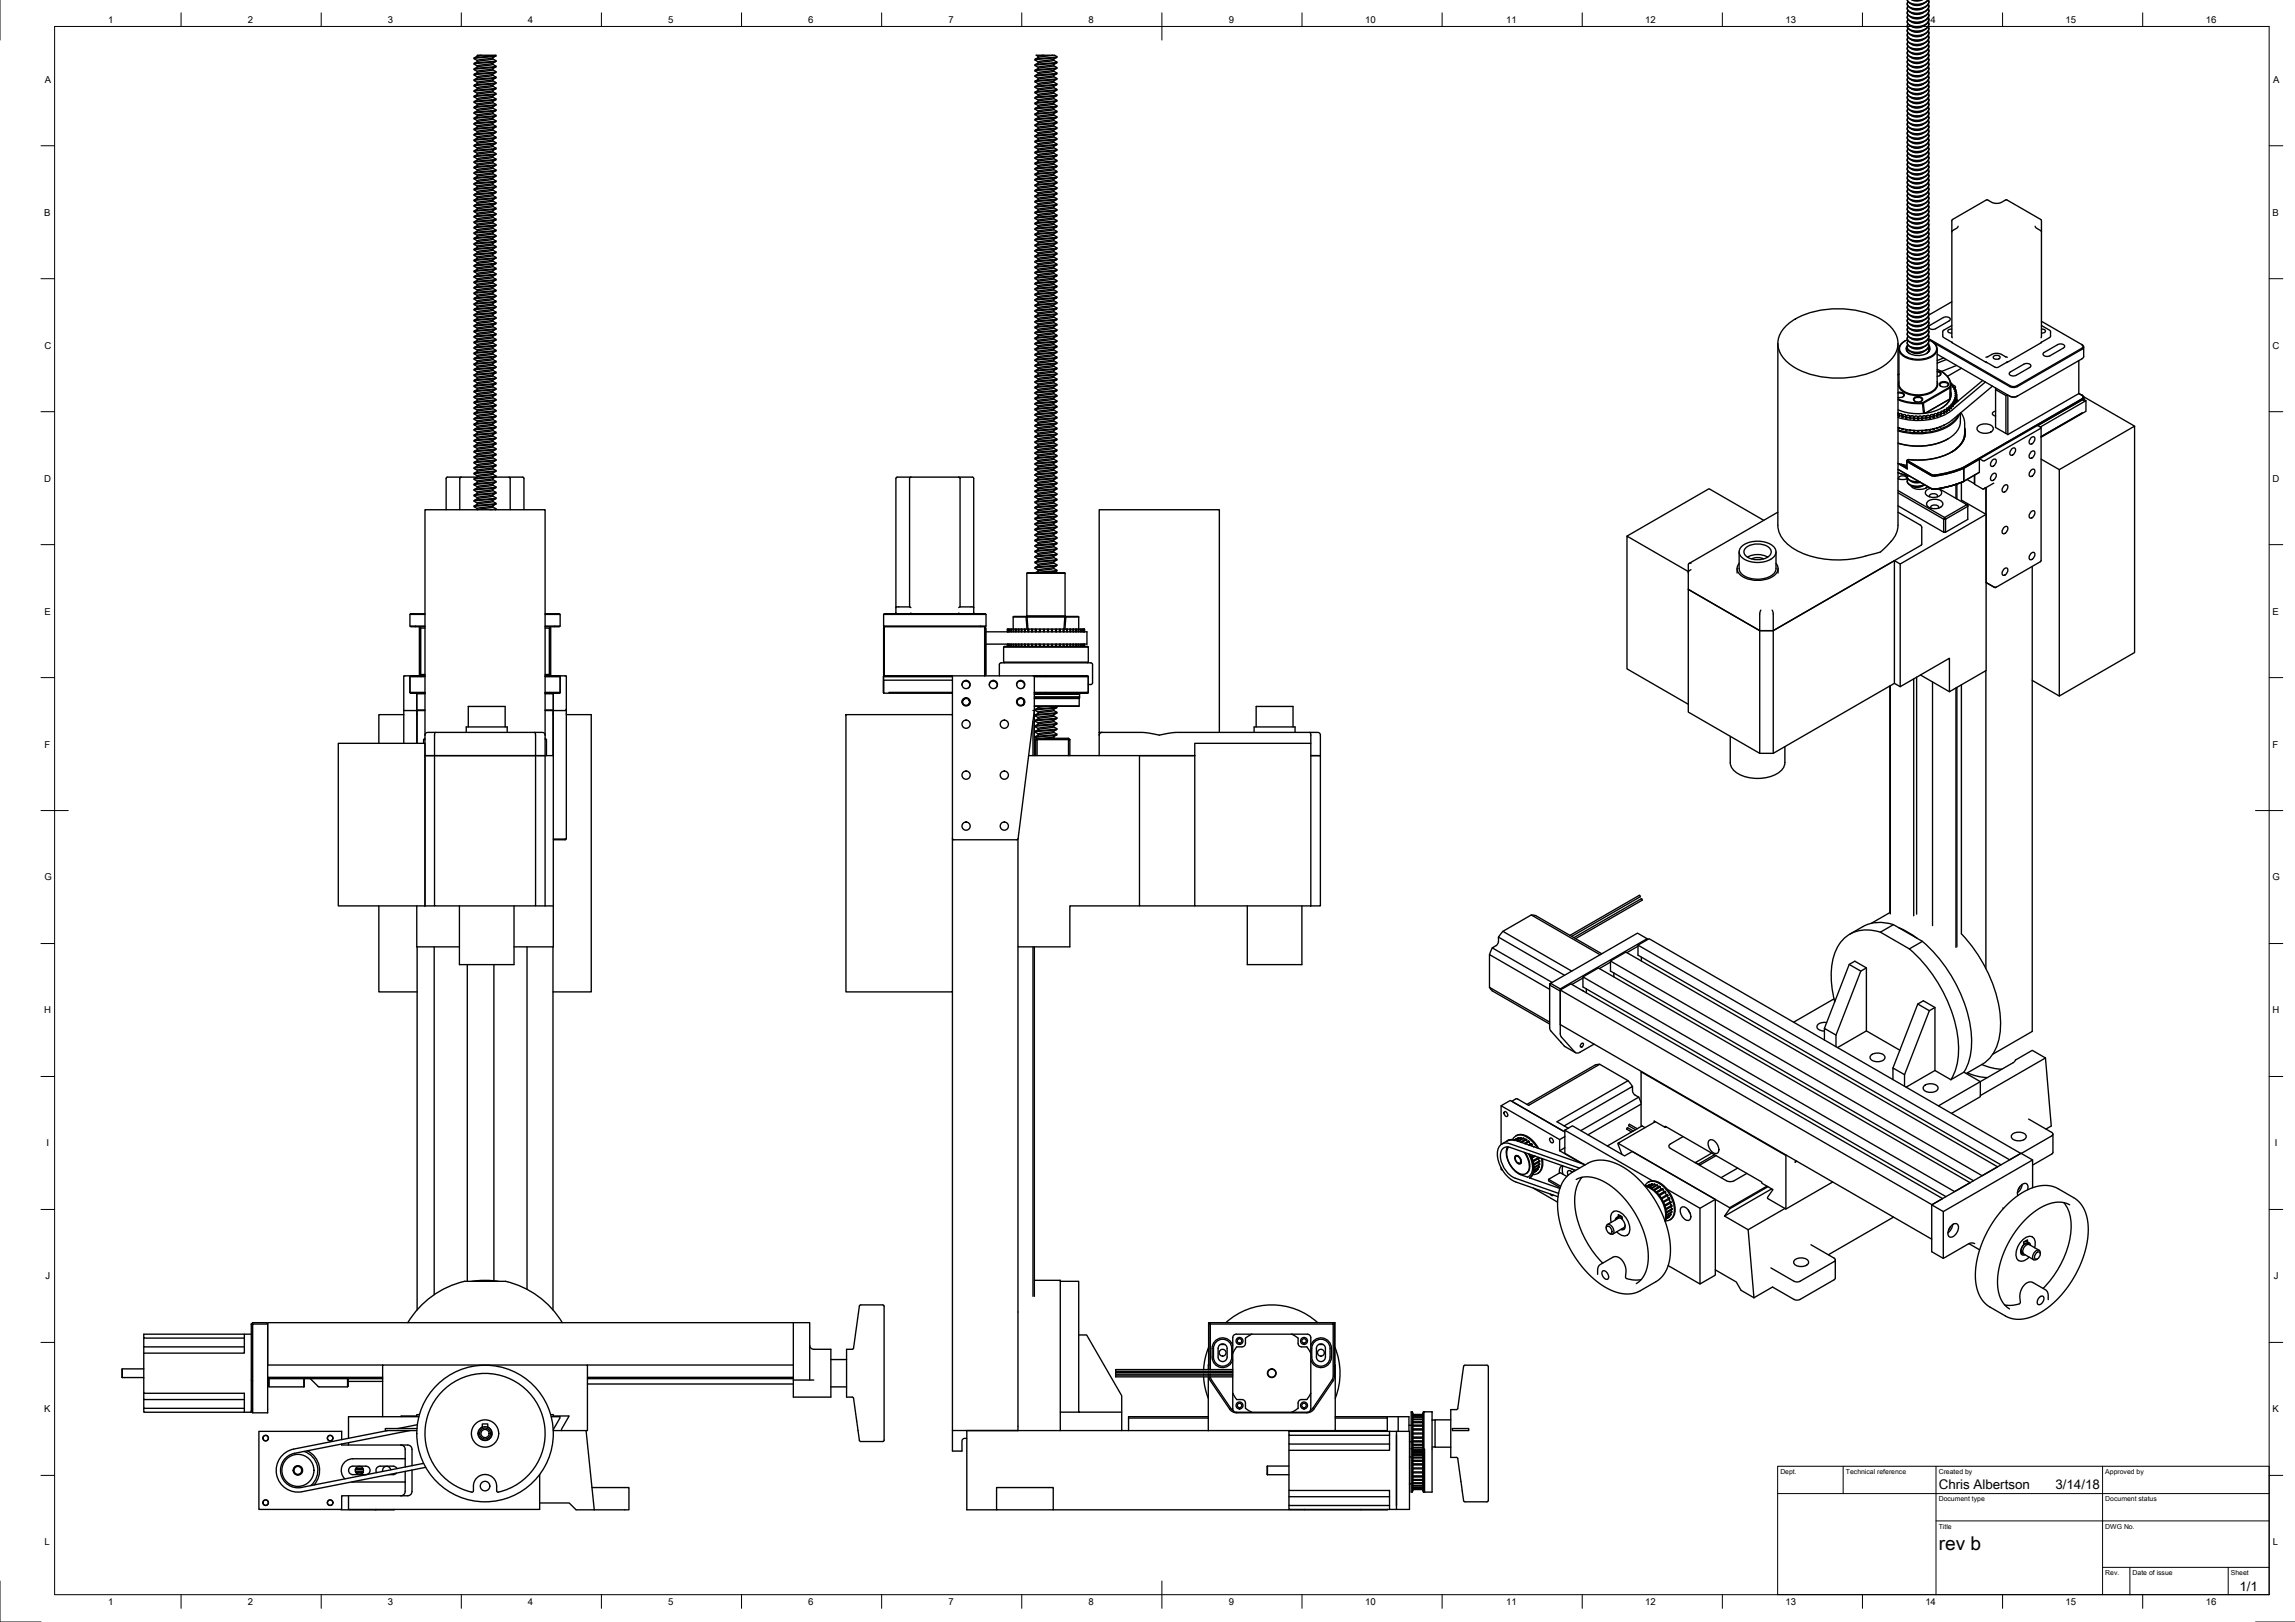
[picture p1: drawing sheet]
<svg xmlns="http://www.w3.org/2000/svg" width="841mm" height="594mm" viewBox="0 0 841 594" stroke-linecap="round" stroke-linejoin="round" font-family="sans-serif">
<defs><g id="words">
<text font-size="7" x="710.5" y="567.6">rev b</text>
<g font-size="4.9">
<text x="710.5" y="545.5">Chris Albertson</text>
<text x="753.2" y="545.5">3/14/18</text>
<text x="820.7" y="582.7">1/1</text>
</g>
<g font-size="3.5">
<text x="39.7" y="8.4">1</text>
<text x="90.8" y="8.4">2</text>
<text x="142.2" y="8.4">3</text>
<text x="193.5" y="8.4">4</text>
<text x="244.9" y="8.4">5</text>
<text x="296.2" y="8.4">6</text>
<text x="347.6" y="8.4">7</text>
<text x="398.9" y="8.4">8</text>
<text x="450.3" y="8.4">9</text>
<text x="500.2" y="8.4">10</text>
<text x="551.9" y="8.4">11</text>
<text x="602.9" y="8.4">12</text>
<text x="654.3" y="8.4">13</text>
<text x="705.6" y="8.4">14</text>
<text x="757" y="8.4">15</text>
<text x="808.3" y="8.4">16</text>
<text x="16.4" y="30.3">A</text>
<text x="833" y="30.3">A</text>
<text x="16.2" y="79">B</text>
<text x="832.7" y="79">B</text>
<text x="16.3" y="127.7">C</text>
<text x="832.8" y="127.7">C</text>
<text x="16.2" y="176.4">D</text>
<text x="832.7" y="176.4">D</text>
<text x="16.3" y="225.1">E</text>
<text x="832.8" y="225.1">E</text>
<text x="16.3" y="273.8">F</text>
<text x="832.8" y="273.8">F</text>
<text x="16.3" y="322.5">G</text>
<text x="832.8" y="322.5">G</text>
<text x="16.2" y="371.2">H</text>
<text x="832.7" y="371.2">H</text>
<text x="17" y="419.9">I</text>
<text x="833.6" y="419.9">I</text>
<text x="16.7" y="468.6">J</text>
<text x="833.2" y="468.6">J</text>
<text x="16.2" y="517.3">K</text>
<text x="832.7" y="517.3">K</text>
<text x="16.3" y="566">L</text>
<text x="832.9" y="566">L</text>
<text x="39.7" y="587.8">1</text>
<text x="90.8" y="587.8">2</text>
<text x="142.2" y="587.8">3</text>
<text x="193.5" y="587.8">4</text>
<text x="244.9" y="587.8">5</text>
<text x="296.2" y="587.8">6</text>
<text x="347.6" y="587.8">7</text>
<text x="398.9" y="587.8">8</text>
<text x="450.3" y="587.8">9</text>
<text x="500.2" y="587.8">10</text>
<text x="551.9" y="587.8">11</text>
<text x="602.9" y="587.8">12</text>
<text x="654.3" y="587.8">13</text>
<text x="705.6" y="587.8">14</text>
<text x="757" y="587.8">15</text>
<text x="808.3" y="587.8">16</text>
</g>
<g font-size="2.5">
<text x="652.4" y="539.8">Dept.</text>
<text x="676.4" y="539.8">Technical reference</text>
<text x="710.5" y="539.8">Created by</text>
<text x="771.5" y="539.8">Approved by</text>
<text x="710.5" y="549.8">Document type</text>
<text x="771.5" y="549.8">Document status</text>
<text x="710.5" y="559.9">Title</text>
<text x="771.5" y="559.9">DWG No.</text>
<text x="771.5" y="576.9">Rev.</text>
<text x="781.5" y="576.9">Date of issue</text>
<text x="817.5" y="576.9">Sheet</text>
</g>
</g></defs>
<!-- layer: Visible -->
<g fill="none" stroke="#000" stroke-width=".5">
<path d="M700.6 -.1l1.8 .5 2-.5M700.9 -.1l1.5 .2 1.7-.2M706.5 -.1l-1.6 1.2-2.4 .5-2.3-.5-1.3-1.2 .3 .8 .8 .5 2.4 .6 2.6-.5 1.6-1.4M706.8 -.1v1.2l-.8 1-1.3 .7-1.7 .4-1.8-.1-1.5-.6-.7-.9 .2-1M704.9 19.3l-2.3 .7-1.2-.1-1-.5M704.9 17.7l-2.3 .7-1.2-.2-1-.4M704.9 11.1l-2.4 .7-2.1-.5M704.9 4.6l-2.3 .7-1.2-.1-1-.5M704.9 3l-2.3 .6-1.3-.1-.9-.4M704.9 1.3l-2.3 .7-1.3-.1-.9-.5M704.9 9.5l-2.3 .7-1.3-.2-.9-.4M704.9 16l-2.3 .7-1.3-.1-.9-.4"/>
<path d="M704.9 12.8l-2.3 .7-1.3-.2-.9-.4M704.9 6.2l-2.3 .7-1.2-.1-1-.4M704.9 14.4l-2.3 .7-1.3-.2-.9-.4M704.9 7.9l-2.3 .7-1.2-.2-1-.4M706.7 1.4l.1 1.1-.7 1.1-1.2 .8-1.7 .4-1.9-.1-1.6-.5-.7-1 .2-1M706.7 3.1l.1 1.1-.7 1-1.2 .8-1.7 .4h-1.9l-1.6-.6-.7-.9 .2-1M706.7 11.2l.1 1.1-.6 1.1-1.3 .8-1.7 .4h-1.8l-1.6-.6-.8-1 .2-1M706.7 12.9l.1 1.1-.7 1-1.2 .8-1.7 .4h-1.9l-1.6-.6-.7-.9 .2-1M706.7 14.5l.1 1.1-.7 1.1-1.2 .8-1.7 .4-1.9-.1-1.6-.6-.7-.9 .2-1M706.7 4.7l.1 1.1-.7 1.1-1.2 .8-1.7 .4-1.9-.1-1.6-.6-.7-.9 .2-1M706.7 9.6l.1 1.1-.6 1.1-1.3 .8-1.8 .4-1.9-.1-1.5-.6-.7-.9 .2-1M706.7 16.1l.1 1.1-.6 1.1-1.3 .8-1.7 .4-1.9-.1-1.5-.5-.8-.9 .2-1.1"/>
<path d="M706.7 6.3l.1 1.1-.6 1.1-1.3 .8-1.7 .4-1.9-.1-1.6-.5-.7-1 .2-1M706.7 8l.1 1.1-.6 1-1.3 .8-1.7 .4h-1.9l-1.6-.6-.7-.9 .2-1M706.7 19.4l.1 1.1-.6 1.1-1.3 .8-1.7 .4-1.9-.1-1.5-.5-.8-1 .2-1M706.7 17.8l.1 1.1-.6 1-1.3 .8-1.7 .4h-1.9l-1.6-.6-.7-.9 .2-1M706.8 15.4l-.2 .9-.8 .9-1.2 .6-1.6 .3-1.6-.1-1.4-.4-.8-.7-.3-.9M706.8 13.8l-.2 .9-.8 .9-1.3 .6-1.5 .3-1.6-.1-1.4-.4-.8-.7-.3-.9M706.8 4l-.2 .9-.8 .8-1.3 .7-1.5 .3-1.6-.1-1.4-.4-.8-.7-.3-.9M706.8 2.3l-.2 1-.9 .9-1.3 .6-1.5 .2-1.6-.1-1.3-.4-.8-.7-.3-.9M706.8 .7l-.2 .9-.8 .9-1.3 .6-1.5 .3-1.6-.1-1.4-.4-.8-.7-.3-.9M706.9 17l-.3 1-.8 .8-1.3 .6-1.5 .3h-1.6l-1.4-.5-.9-.7-.2-.8M706.9 5.6l-.3 .9-.8 .9-1.3 .6-1.5 .3-1.6-.1-1.4-.4-.8-.7-.3-.9M706.9 12.1l-.4 1-.8 .9-1.3 .6-1.5 .2h-1.5l-1.4-.5-.9-.7-.2-.8"/>
<path d="M706.9 18.7l-.3 .9-.8 .9-1.3 .6-1.5 .3-1.6-.1-1.4-.4-.8-.7-.3-.9M706.9 10.5l-.3 .9-.8 .9-1.3 .6-1.5 .3-1.6-.1-1.4-.4-.8-.7-.3-.9M706.9 7.2l-.4 1-.7 .8-1.3 .6-1.5 .3h-1.6l-1.4-.5-.8-.7-.3-.8M706.9 8.7l-.3 1-.7 .9-1.1 .6-1.6 .3h-1.7l-1.4-.4-.9-.7-.3-.9M706.9 .5v.2M706.9 2.1v.2M706.9 3.8v.2M706.9 5.4v.2M706.9 7v.2M706.9 10.3v.2M706.9 11.9v.2M706.9 13.6v.2"/>
<path d="M706.9 15.2v.2M706.9 16.8v.2M706.9 18.5v.2M173.8 27.2v.3M173.8 29.2v.3M173.8 31.2v.3M173.8 39.2v.3M173.8 21.2l1.3-.7 1.3-.3h5.3l-7.4 .9-.5 .1v.3M173.8 33.5l1.1 .7M173.8 31.5l1.1 .7M173.8 29.5l1.1 .7M173.8 21.5l1.1 .7"/>
<path d="M174.9 22.1v.4M174.9 24.1v.5M174.9 30.2v.4M174.9 32.2v.4M174.9 34.2v.4M174.9 36.2v.4M176.4 20.2h-1.5v.3M180.6 23.6l-5.4 .8-1.4 .8M180.6 35.6l-5.4 .8-1.4 .8M180.6 25.6l-5.4 .8-1.4 .8M180.6 37.6l-5.4 .8-1.4 .8M180.6 27.6l-5.4 .8-1.4 .8"/>
<path d="M180.6 39.6l-5.3 .8-1.5 .8M180.6 33.2l-.3 .5-5 .7-1.5 .8M180.6 31.2l-.2 .5-5.1 .7-1.5 .8M180.6 29.6l-5.4 .8-1.4 .8M180.6 21.2l-.2 .5-5.1 .7-1.5 .8M180.6 21.5l1.1 .8-7.4 .8-.5 .1v.3M180.6 23.5l1.1 .8-7.4 .8-.5 .1v.3M180.6 31.6l1.1 .7-7.4 .8-.5 .1v.3M180.6 33.6l1.1 .7-7.4 .8-.5 .1v.3M180.6 35.6l1.1 .7-7.4 .8-.5 .1v.3M180.6 39.6l1.1 .6M180.6 37.6l1.1 .6"/>
<path d="M180.6 29.6l1.1 .6M180.6 27.6l1.1 .6M180.6 25.6l1.1 .6M180.6 23.2v.4M180.6 25.2v.4M180.6 27.2v.4M180.6 29.2v.4M180.6 35.2v.4M180.6 37.2v.4M180.6 39.2v.4M181.7 26.2l-7.9 1M181.7 38.2l-7.9 1"/>
<path d="M181.7 38.5l-1.5 .8-5.1 .7-.2 .6M181.7 36.5l-1.5 .8-5.1 .7-.2 .6M181.7 34.5l-1.5 .8-5.3 .9M181.7 32.5l-1.5 .8-5.3 .9M181.7 30.5l-1.5 .8-5.3 .9M181.7 28.5l-1.5 .8-5.3 .9M181.7 26.5l-1.5 .8-5.1 .7-.2 .6M181.7 24.5l-1.5 .8-5.1 .7-.2 .6M181.7 22.5l-1.5 .8-5.3 .8M181.7 20.5l-1.5 .8-5.3 .8M181.7 28.2l-7.9 1M181.7 30.2l-7.9 1"/>
<path d="M181.7 32.5l-7.9 1M181.7 30.5l-7.9 1M181.7 20.5l-7.9 1M181.7 34.5l-7.9 1 1.1 .7M181.7 28.5l-7.9 1M181.7 38.2v.3l-.6 .2-7.3 .8 1.1 .7M181.7 36.2v.3l-.6 .2-7.3 .8 1.1 .7M181.7 26.2v.3l-.5 .2-7.4 .8 1.1 .7M181.7 24.2v.3l-.5 .2-7.4 .8 1.1 .7M181.7 22.2v.3l-.5 .2-7.4 .8 1.1 .7M181.7 20.2v.3M181.7 28.2v.3"/>
<path d="M181.7 30.2v.3M181.7 32.2v.3M181.7 34.2v.3M379.3 21.7v.3M379.3 23.7v.3M379.3 31.7v.3M379.3 33.7v.3M379.3 35.7v.3M379.3 37.7v.3M379.4 38l1.1 .7M379.4 36l1.1 .7M379.4 28l1.1 .7"/>
<path d="M379.4 26l1.1 .7M379.4 24l1.1 .7M379.4 22l1.1 .7M380.5 24.6v.5M380.5 26.6v.5M380.5 28.7v.4M380.5 30.7v.4M380.5 36.7v.4M380.5 38.7v.4M382.5 20.2h-2.8l.8 .5M385.8 20.2l-4.4 .2-.9 .2v.4M386.1 36.1l-5.3 .8-1.4 .8"/>
<path d="M386.1 34.1l-5.3 .8-1.4 .8M386.1 24.1l-5.3 .8-1.4 .8M386.1 30.1l-5.3 .8-1.4 .8M386.1 39.7l-.2 .5-5.1 .7-1.4 .8M386.1 37.7l-.2 .5-5.1 .7-1.4 .8M386.1 32.1l-5.3 .8-1.4 .8M386.1 27.7l-.2 .5-5.1 .7-1.4 .8M386.1 25.7l-.2 .5-5.1 .7-1.4 .8M386.1 22.1l-5.3 .8-1.4 .8M386.1 26.1l1.2 .7-7.4 .8-.5 .1-.1 .3M386.1 28.1l1.2 .7-7.4 .8-.5 .1-.1 .3M386.1 30.1l1.2 .7-8 .9"/>
<path d="M386.1 38.1l1.2 .7-7.3 .8-.6 .1-.1 .3M386.1 36.1l1.1 .6M386.1 34.1l1.1 .6M386.1 32.1l1.1 .6M386.1 24l1.1 .7M386.1 22l1.1 .7M386.1 21.7v.4M386.1 23.7v.4M386.1 29.7v.4M386.1 31.7v.4M386.1 33.7v.4M386.1 35.7v.4"/>
<path d="M387.2 34.7l-7.9 1M387.2 22.7l-7.9 1M387.2 24.7l-7.3 .9-.5 .1-.1 .3M387.2 36.7l-7.9 1M387.2 32.7l-7.9 1M387.2 20.7l-7.9 1M387.2 39l-1.4 .8-5.3 .9M387.2 37l-1.4 .8-5.3 .9M387.2 35l-1.4 .8-5.3 .9M387.2 33l-1.4 .8-5.1 .7-.2 .6M387.2 31l-1.4 .8-5.1 .7-.2 .6M387.2 29l-1.4 .8-5.3 .9"/>
<path d="M387.2 27l-1.4 .8-5.3 .9M387.2 25l-1.4 .8-5.3 .8M387.2 23l-1.4 .8-5.3 .8M387.2 21l-1.4 .8-5.1 .7-.2 .5M387.2 20.7l-.8-.5h-.6l-5 .7-1.4 .8M387.3 35l-7.9 1M387.3 23l-7.9 1M387.3 39l-7.9 1M387.3 37l-7.9 1M387.3 32.7l-.1 .3-.6 .2-7.3 .8 1.2 .7M387.3 30.7l-.1 .3-.4 .2-7.5 .8 1.2 .7M387.3 28.7l-.1 .3-.4 .2-7.5 .8 1.2 .7"/>
<path d="M387.3 27l-7.9 1M387.3 25l-7.9 1M387.3 20.7l-.1 .3-.4 .2-7.4 .8M387.3 22.7v.3M387.3 24.7v.3M387.3 26.7v.3M387.3 34.7v.3M387.3 36.7v.3M387.3 38.7v.3M704.9 38.9l-2.3 .7-1.3-.1-.9-.5M704.9 37.3l-2.3 .7-1.2-.2-1-.4M704.9 27.5l-2.3 .7-1.2-.2-1-.4"/>
<path d="M704.9 25.8l-2.3 .7-1.3-.1-.9-.4M704.9 29.1l-2.4 .7-2.1-.6M704.9 35.6l-2.3 .7-1.3-.1-.9-.4M704.9 30.7l-2.3 .7-1.3-.1-.9-.4M704.9 24.2l-2.3 .7-1.3-.1-.9-.5M704.9 20.9l-2.4 .7-2.1-.5M704.9 34l-2.3 .7-1.3-.1-.9-.5M704.9 32.4l-2.3 .7-1.3-.2-.9-.4M704.9 22.6l-2.3 .7-1.3-.2-.9-.4M706.7 22.7l.1 1.1-.7 1-1.2 .8-1.7 .4h-1.8l-1.6-.6-.8-.9 .2-1M706.7 24.3l.1 1.1-.7 1.1-1.2 .8-1.7 .4-1.9-.1-1.6-.6-.7-.9 .2-1M706.7 25.9l.1 1.1-.7 1.1-1.2 .8-1.7 .4-1.9-.1-1.6-.5-.7-1 .2-1"/>
<path d="M706.7 35.7l.1 1.2-.7 1-1.2 .8-1.7 .4h-1.9l-1.6-.6-.7-.9 .2-1M706.7 37.4l.1 1.1-.7 1-1.2 .8-1.7 .5-1.9-.1-1.6-.6-.7-.9 .2-1M706.7 21l.1 1.1-.6 1.1-1.3 .8-1.7 .4h-1.8l-1.6-.6-.8-1 .2-1M706.7 34.1l.1 1.1-.6 1.1-1.3 .8-1.7 .4-1.9-.1-1.6-.6-.7-.9 .2-1M706.7 39l.1 1.1-.7 1.1-1.2 .8-1.7 .4-1.8-.1-1.6-.5-.8-.9 .2-1.1M706.7 27.6l.1 1.1-.6 1-1.3 .8-1.7 .4h-1.9l-1.6-.6-.7-.9 .2-1M706.7 32.5l.1 1.1-.6 1-1.3 .8-1.8 .5-1.9-.1-1.5-.6-.7-.9 .2-1M706.7 29.2l.1 1.1-.6 1.1-1.3 .8-1.7 .4-1.9-.1-1.6-.6-.7-.9 .2-1M706.7 30.8l.1 1.2-.6 1-1.4 .8-1.7 .4h-1.8l-1.6-.6-.7-1 .2-1M706.8 35l-.2 .9-.8 .9-1.3 .6-1.5 .3-1.6-.1-1.4-.4-.8-.7-.3-.9M706.8 33.4l-.2 1-.9 .8-1.3 .6-1.5 .3-1.6-.1-1.3-.4-.8-.7-.3-.9M706.8 31.8l-.2 .9-.8 .8-1.3 .6-1.5 .3h-1.6l-1.4-.5-.8-.7-.3-.8"/>
<path d="M706.8 25.2l-.2 .9-.8 .9-1.3 .6-1.5 .3-1.6-.1-1.4-.4-.8-.7-.3-.9M706.8 23.6l-.2 .9-.8 .9-1.3 .6-1.5 .3-1.6-.1-1.4-.4-.8-.7-.3-.9M706.9 30.1l-.3 1-.9 .8-1.3 .6-1.5 .3-1.6-.1-1.3-.4-.9-.7-.2-.9M706.9 36.7l-.4 .9-.7 .8-1.3 .6-1.5 .3h-1.6l-1.4-.5-.8-.6-.3-.9M706.9 28.5l-.4 1-.8 .8-2.7 .9-1.6-.1-1.4-.4-.8-.7-.3-.9M706.9 26.8l-.4 1-.7 .8-1.3 .6-1.5 .3h-1.6l-1.4-.5-.8-.7-.3-.8M706.9 21.9l-.4 1-.8 .9-2.7 .8h-1.6l-1.4-.5-.8-.7-.3-.8M706.9 38.3l-.4 1-.7 .8-1.3 .6-1.5 .3-1.6-.1-1.4-.4-.8-.7-.3-.9M706.9 39.7l-.3 1-.7 .9-1.3 .7-1.5 .3h-1.6l-1.4-.4-.9-.8-.3-.9M706.9 20.1l-.2 1-.8 .9-1.2 .6-1.5 .4h-1.6l-1.5-.5-.9-.7-.3-.9M706.9 21.7v.2M706.9 23.4v.2"/>
<path d="M706.9 25v.2M706.9 26.6v.2M706.9 28.3v.2M706.9 29.9v.2M706.9 31.5v.3M706.9 33.2v.2M706.9 34.8v.2M706.9 36.4v.3M706.9 38.1v.2M173.8 41.3v.2M173.8 43.3v.2M173.8 51.3v.2"/>
<path d="M173.8 53.3v.2M173.8 55.3v.2M173.8 57.3v.2M173.8 59.6l1.1 .6M173.8 57.6l1.1 .6M173.8 55.6l1.1 .6M173.8 47.5l1.1 .7M173.8 45.5l1.1 .7M173.8 43.5l1.1 .7M173.8 41.5l1.1 .7M174.9 44.2v.4M174.9 46.2v.4"/>
<path d="M174.9 48.2v.4M174.9 50.2v.4M174.9 56.2v.4M174.9 58.2v.4M180.6 55.6l-5.3 .8-1.5 .8M180.6 53.6l-5.3 .8-1.5 .8M180.6 51.6l-5.3 .8-1.5 .8M180.6 41.6l-5.3 .8-1.5 .8M180.6 59.2l-.2 .5-5.1 .7-1.5 .8M180.6 57.2l-.2 .5-5.1 .7-1.5 .8M180.6 49.6l-5.3 .8-1.5 .8M180.6 47.2l-.2 .5-5.1 .7-1.5 .8"/>
<path d="M180.6 45.2l-.2 .5-5.1 .7-1.5 .8M180.6 43.2l-.3 .5-5 .7-1.5 .8M180.6 45.6l1.1 .7-7.3 .8-.6 .1v.3M180.6 47.6l1.1 .7-7.3 .8-.6 .1v.3M180.6 49.6l1.1 .7-7.9 1M180.6 57.6l1.1 .7-7.3 .8-.6 .1v.3M180.6 59.6l1.1 .7-7.4 .8-.5 .1v.3M180.6 55.6l1.1 .6M180.6 53.6l1.1 .6M180.6 51.6l1.1 .6M180.6 43.6l1.1 .6M180.6 41.6l1.1 .6"/>
<path d="M180.6 41.2v.4M180.6 49.2v.4M180.6 51.2v.4M180.6 53.2v.4M180.6 55.2v.4M181.7 44.2l-7.5 .9-.4 .1v.3M181.7 56.2l-7.9 1.1M181.7 42.2l-7.9 1.1M181.7 58.6l-1.4 .7-5.4 .9M181.7 56.6l-1.5 .7-5.3 .9M181.7 54.6l-1.5 .7-5.3 .9M181.7 52.6l-1.5 .7-5.1 .7-.2 .6"/>
<path d="M181.7 50.6l-1.5 .7-5.1 .7-.2 .6M181.7 48.5l-1.5 .8-5.3 .9M181.7 46.5l-1.5 .8-5.3 .9M181.7 44.5l-1.5 .8-5.3 .9M181.7 42.5l-1.5 .8-5.3 .9M181.7 40.5l-1.5 .8-5.1 .7-.2 .6M181.7 40.2l-7.9 1.1M181.7 52.2l-7.9 1.1M181.7 54.2l-7.9 1.1M181.7 58.5l-7.9 1.1M181.7 56.5l-7.9 1.1M181.7 54.5l-7.9 1.1"/>
<path d="M181.7 46.5l-7.9 1M181.7 44.5l-7.9 1M181.7 42.5l-7.9 1M181.7 52.3v.2l-.6 .2-7.3 .8 1.1 .7M181.7 50.3v.2l-.6 .2-7.3 .8 1.1 .7M181.7 48.3v.2l-.6 .2-7.3 .8 1.1 .7M181.7 40.2v.3l-.5 .2-7.4 .8M181.7 42.3v.2M181.7 44.3v.2M181.7 46.3v.2M181.7 54.3v.2M181.7 56.3v.2"/>
<path d="M181.7 58.3v.2M379.3 45.8v.2M379.3 47.8v.2M379.3 49.8v.2M379.3 57.8v.2M379.3 59.8v.2M379.4 54.1l1.1 .6M379.4 52.1l1.1 .6M379.4 50.1l1.1 .6M379.4 48l1.1 .7M379.4 40l1.1 .7M380.5 40.7v.4"/>
<path d="M380.5 42.7v.4M380.5 50.7v.4M380.5 52.7v.4M380.5 54.7v.4M380.5 56.7v.4M386.1 58.1l-5.3 .8-1.4 .8M386.1 46.1l-5.3 .8-1.4 .8M386.1 56.1l-5.3 .8-1.4 .8M386.1 48.1l-5.3 .8-1.4 .8M386.1 44.1l-5.3 .8-1.4 .8M386.1 53.7l-.2 .5-5 .7-1.5 .8M386.1 51.7l-.2 .5-5 .7-1.5 .8"/>
<path d="M386.1 49.7l-.2 .5-5.1 .7-1.4 .8M386.1 42.1l-5.3 .8-1.4 .8M386.1 40.1l1.2 .7-7.4 .8-.5 .1-.1 .3M386.1 42.1l1.2 .7-7.4 .8-.5 .1-.1 .3M386.1 52.1l1.2 .7-7.4 .8-.5 .1-.1 .3M386.1 54.1l1.2 .7-7.4 .8-.5 .1-.1 .3M386.1 56.1l1.2 .7-8 1M386.1 58.1l1.1 .6M386.1 50.1l1.1 .6M386.1 48.1l1.1 .6M386.1 46.1l1.1 .6M386.1 44.1l1.1 .6"/>
<path d="M386.1 41.7v.4M386.1 43.7v.4M386.1 45.7v.4M386.1 47.7v.4M386.1 55.7v.4M386.1 57.7v.4M386.1 59.7v.4M387.2 46.7l-7.9 1.1M387.2 58.7l-7.9 1.1M387.2 44.7l-7.9 1.1M387.2 48.7l-7.9 1.1M387.2 50.7l-7.4 .9-.4 .1-.1 .3"/>
<path d="M387.2 59.1l-1.4 .7-5.1 .7-.2 .6M387.2 57.1l-1.4 .7-5.1 .7-.2 .6M387.2 55.1l-1.4 .7-5.3 .9M387.2 53.1l-1.4 .7-5.3 .9M387.2 51.1l-1.4 .7-5.3 .9M387.2 49l-1.4 .8-5.3 .9M387.2 47l-1.5 .8-5 .7-.2 .6M387.2 45l-1.5 .8-5 .7-.2 .6M387.2 43l-1.4 .8-5.1 .7-.2 .6M387.2 41l-1.4 .8-5.3 .9M387.3 41l-8 1 1.2 .7M387.3 53l-7.9 1.1"/>
<path d="M387.3 49l-7.9 1.1M387.3 58.8l-.1 .2-.5 .2-7.4 .8 1.2 .7M387.3 56.8l-.1 .2-.5 .2-7.4 .8 1.2 .7M387.3 54.8l-.1 .2-.5 .2-7.4 .8 1.2 .7M387.3 51l-7.9 1.1M387.3 46.8l-.1 .2-.4 .2-7.4 .8M387.3 44.8l-.1 .2-.6 .2-7.3 .8 1.2 .7M387.3 42.8l-.1 .2-.6 .2-7.3 .8 1.2 .7M387.3 40.8v.2M387.3 48.8v.2M387.3 50.8v.2M387.3 52.8v.2"/>
<path d="M704.9 52l-2.3 .7-1.2-.2-1-.4M704.9 45.4l-2.3 .7-1.2-.1-1-.4M704.9 58.5l-2.3 .7-1.3-.1-.9-.5M704.9 53.6l-2.3 .7-1.2-.1-1-.5M704.9 50.3l-2.3 .7-1.3-.1-.9-.4M704.9 43.8l-2.3 .7-1.2-.1-1-.5M704.9 56.9l-2.3 .7-1.3-.2-.9-.4M704.9 47.1l-2.3 .7-1.2-.2-1-.4M704.9 42.2l-2.3 .7-1.3-.2-.9-.4M704.9 55.2l-2.3 .7-1.3-.1-.9-.4M704.9 48.7l-2.3 .7-1.2-.1-1-.5M704.9 40.5l-2.3 .7-1.3-.1-.9-.4"/>
<path d="M706.7 48.8l.1 1.1-.7 1.1-1.2 .8-1.7 .4-1.9-.1-1.6-.6-.7-.9 .2-1M706.7 50.4l.1 1.2-.7 1-1.2 .8-1.7 .4h-1.9l-1.6-.6-.7-.9 .2-1M706.7 47.2l.1 1.1-.6 1-1.3 .8-1.7 .5-1.9-.1-1.5-.5-.8-1 .2-1M706.7 52.1l.1 1.1-.7 1-1.2 .8-1.7 .5-1.9-.1-1.6-.6-.7-.9 .2-1M706.7 40.6l.1 1.2-.6 1-1.3 .8-1.7 .4h-1.8l-1.6-.6-.8-.9 .2-1M706.7 45.5l.1 1.2-.6 1-1.3 .8-1.7 .4h-1.9l-1.6-.6-.7-.9 .2-1M706.7 53.7l.1 1.1-.6 1.1-1.3 .8-1.7 .4-1.9-.1-1.6-.6-.7-.9 .2-1M706.7 43.9l.1 1.1-.6 1.1-1.3 .8-1.7 .4-1.9-.1-1.6-.6-.7-.9 .2-1M706.7 55.3l.1 1.2-.6 1-1.4 .9-1.7 .3h-1.8l-1.6-.6-.7-.9 .2-1M706.7 58.6l.1 1.1-.6 1.1-1.4 .8-1.7 .4-1.8-.1-1.6-.6-.7-.9 .2-1M706.7 42.3l.1 1.1-.6 1-1.3 .8-1.7 .5-1.9-.1-1.6-.6-.7-.9 .2-1M706.7 57l.1 1.1-.6 1-1.3 .8-1.7 .5-1.9-.1-1.6-.6-.7-.9 .2-1"/>
<path d="M706.8 57.9l-.2 1-.9 .8-1.3 .6-1.5 .3-1.6-.1-1.3-.4-.8-.7-.3-.9M706.8 56.3l-.2 .9-.9 .9-1.3 .6-1.5 .3-1.6-.1-1.3-.4-.8-.7-.3-.9M706.8 48.1l-.2 .9-.8 .9-1.3 .6-1.5 .3-1.6-.1-1.4-.4-.8-.7-.3-.9M706.8 46.5l-.2 .9-.8 .8-1.3 .7-1.5 .2h-1.6l-1.4-.4-.8-.7-.3-.9M706.8 44.8l-.2 .9-.8 .9-1.3 .6-1.5 .3-1.6-.1-1.4-.4-.8-.7-.3-.9M706.9 59.5l-.3 1-.8 .8-1.2 .6-1.6 .3-1.7-.1-1.3-.4-.8-.7-.3-.9M706.9 54.6l-.4 1-.8 .8-2.7 .9h-1.6l-1.4-.5-.8-.7-.3-.9M706.9 49.7l-.3 .9-.8 .9-1.3 .6-1.5 .3-1.7-.1-1.3-.4-.9-.7-.2-.9M706.9 43.2l-.4 1-.8 .8-1.3 .6-1.5 .3-1.6-.1-1.3-.4-.9-.8-.2-.8M706.9 41.6l-.3 .9-.8 .8-1.3 .6-1.5 .3h-1.6l-1.4-.4-.8-.7-.3-.9M706.9 52.8l-.2 1-.8 .9-1.1 .6-1.6 .4-1.7-.1-1.4-.4-.9-.7-.3-.9M706.9 51.2l-.2 .9-.7 .9-1.2 .7-1.6 .3h-1.7l-1.4-.4-.9-.7-.3-.9"/>
<path d="M706.9 41.4v.2M706.9 43v.2M706.9 44.6v.2M706.9 46.3v.2M706.9 47.9v.2M706.9 49.5v.2M706.9 54.4v.2M706.9 56.1v.2M706.9 57.7v.2M706.9 59.3v.2M173.8 65.3v.2M173.8 67.3v.2"/>
<path d="M173.8 69.3v.2M173.8 77.3v.2M173.8 79.3v.2M173.8 73.6l1.1 .6M173.8 71.6l1.1 .6M173.8 69.6l1.1 .6M173.8 67.6l1.1 .6M174.9 60.2v.4M174.9 62.2v.4M174.9 70.2v.4M174.9 72.2v.4M174.9 74.2v.4"/>
<path d="M174.9 76.2v.4M180.6 75.6l-5.4 .9-1.4 .7M180.6 65.6l-5.3 .9-1.5 .7M180.6 63.6l-5.3 .9-1.5 .7M180.6 67.6l-5.3 .9-1.5 .7M180.6 77.6l-5.4 .9-1.4 .7M180.6 61.6l-5.3 .8-1.5 .8M180.6 79.6l-5.3 .9-1.5 .7M180.6 73.2l-.2 .5-5.1 .7-1.5 .8M180.6 71.2l-.2 .5-5.1 .7-1.5 .8M180.6 69.2l-.2 .5-5.1 .7-1.5 .8M180.6 61.6l1.1 .7-7.4 .8-.5 .1v.3"/>
<path d="M180.6 71.6l1.1 .7-7.4 .8-.5 .1v.3M180.6 73.6l1.1 .7-7.4 .8-.5 .1v.3M180.6 75.6l1.1 .7-7.9 1M180.6 79.6l1.1 .6M180.6 77.6l1.1 .6M180.6 69.6l1.1 .6M180.6 67.6l1.1 .6M180.6 65.6l1.1 .6M180.6 63.6l1.1 .6M180.6 61.2v.4M180.6 63.2v.4M180.6 65.2v.4"/>
<path d="M180.6 67.2v.4M180.6 75.2v.4M180.6 77.2v.4M180.6 79.2v.4M181.7 70.2l-7.4 .9-.5 .1v.3M181.7 68.2l-7.9 1.1M181.7 78.6l-1.5 .7-5.1 .8-.2 .5M181.7 76.6l-1.5 .7-5.1 .8-.2 .5M181.7 74.6l-1.4 .7-5.4 .9M181.7 72.6l-1.4 .7-5.4 .9M181.7 70.6l-1.4 .7-5.4 .9M181.7 68.6l-1.4 .7-5.4 .9"/>
<path d="M181.7 66.6l-1.5 .7-5.1 .8-.2 .5M181.7 64.6l-1.5 .7-5.1 .8-.2 .5M181.7 62.6l-1.5 .7-5.1 .7-.2 .6M181.7 60.6l-1.4 .7-5.4 .9M181.7 64.2l-7.9 1.1M181.7 66.2l-7.9 1.1M181.7 78.2l-7.9 1.1M181.7 72.5l-7.9 1.1M181.7 70.5l-7.9 1.1M181.7 68.5l-7.9 1.1M181.7 60.5l-7.9 1 1.1 .7M181.7 78.3v.3l-.5 .1-7.4 .8 1.1 .7"/>
<path d="M181.7 76.3v.3l-.5 .1-7.4 .8 1.1 .7M181.7 74.3v.3l-.5 .1-7.4 .8 1.1 .7M181.7 66.3v.3l-.6 .1-7.3 .9M181.7 64.3v.2l-.5 .2-7.4 .8 1.1 .7M181.7 62.3v.2l-.5 .2-7.4 .8 1.1 .7M181.7 60.3v.2M181.7 68.3v.2M181.7 70.3v.2M181.7 72.3v.2M379.3 61.8v.2M379.3 63.8v.2M379.3 71.8v.2"/>
<path d="M379.3 73.8v.2M379.3 75.8v.2M379.4 78.1l1.1 .6M379.4 76.1l1.1 .6M379.4 74.1l1.1 .6M379.4 66.1l1.1 .6M379.4 64.1l1.1 .6M379.4 62.1l1.1 .6M380.5 62.7v.4M380.5 64.7v.4M380.5 66.7v.4M380.5 68.7v.4"/>
<path d="M380.5 74.7v.4M380.5 76.7v.4M380.5 78.7v.4M386.1 68.1l-5.3 .9-1.4 .7M386.1 60.1l-5.3 .8-1.4 .8M386.1 74.1l-5.3 .9-1.4 .7M386.1 70.1l-5.3 .9-1.4 .7M386.1 79.7l-.2 .5-5.1 .8-1.4 .7M386.1 77.7l-.2 .5-5.1 .8-1.4 .7M386.1 75.7l-.2 .5-5.1 .8-1.4 .7M386.1 72.1l-5.3 .9-1.4 .7M386.1 65.7l-.2 .5-5.1 .8-1.4 .7"/>
<path d="M386.1 63.7l-.2 .5-5 .7-1.5 .8M386.1 62.1l-5.3 .8-1.4 .8M386.1 64.1l1.2 .7-7.5 .8-.4 .1-.1 .3M386.1 66.1l1.2 .7-7.5 .8-.4 .1-.1 .3M386.1 68.1l1.2 .7-7.5 .8-.5 .1v.3M386.1 78.1l1.2 .7-7.4 .8-.5 .1-.1 .3M386.1 76.1l1.1 .6M386.1 74.1l1.1 .6M386.1 72.1l1.1 .6M386.1 70.1l1.1 .6M386.1 62.1l1.1 .6M386.1 60.1l1.1 .6"/>
<path d="M386.1 61.7v.4M386.1 67.7v.4M386.1 69.7v.4M386.1 71.7v.4M386.1 73.7v.4M387.2 60.7l-7.9 1.1M387.2 70.7l-7.9 1.1M387.2 72.7l-7.9 1.1M387.2 74.7l-7.9 1.1M387.2 62.7l-7.9 1.1M387.2 76.7l-7.3 .9-.5 .1-.1 .3M387.2 79.1l-1.4 .7-5.3 .9"/>
<path d="M387.2 77.1l-1.5 .8-5.2 .8M387.2 75.1l-1.4 .7-5.3 .9M387.2 73.1l-1.4 .7-5.3 .9M387.2 71.1l-1.4 .7-5.1 .8-.2 .5M387.2 69.1l-1.4 .7-5.1 .8-.2 .5M387.2 67.1l-1.4 .7-5.3 .9M387.2 65.1l-1.4 .7-5.3 .9M387.2 63.1l-1.4 .7-5.3 .9M387.2 61.1l-1.4 .7-5.3 .9M387.3 75l-7.9 1.1M387.3 61l-7.9 1.1M387.3 67l-8 1 1.2 .7"/>
<path d="M387.3 79l-7.9 1.1M387.3 77l-7.9 1.1M387.3 72.8l-.1 .3-.4 .1-7.4 .9M387.3 70.8l-.1 .3-.5 .1-7.4 .8 1.2 .7M387.3 68.8l-.1 .3-.5 .1-7.4 .8 1.2 .7M387.3 65l-7.9 1.1M387.3 63l-7.9 1.1M387.3 60.8v.2M387.3 62.8v.2M387.3 64.8v.2M387.3 66.8v.2M387.3 74.8v.2"/>
<path d="M387.3 76.8v.2M387.3 78.8v.2M704.9 78.1l-2.3 .7-1.2-.1-1-.5M704.9 76.5l-2.3 .7-1.2-.1-1-.5M704.9 68.3l-2.3 .7-1.2-.1-1-.5M704.9 60.1l-2.3 .7-1.2-.1-1-.4M704.9 74.9l-2.3 .6-1.3-.1-.9-.4M704.9 69.9l-2.3 .7-1.2-.1-1-.4M704.9 66.7l-2.3 .7-1.2-.1-1-.5M704.9 61.8l-2.3 .7-1.2-.1-1-.5M704.9 79.8l-2.3 .7-1.2-.2-1-.4M704.9 65l-2.3 .7-1.3-.1-.9-.4"/>
<path d="M704.9 73.2l-2.3 .7-1.2-.1-1-.5M704.9 71.6l-2.3 .7-1.3-.2-.9-.4M704.9 63.4l-2.3 .7-1.3-.1-.9-.5M706.7 70l.1 1.2-.7 1-1.2 .8-1.7 .4h-1.9l-1.6-.6-.7-.9 .2-1M706.7 78.2l.1 1.1-.7 1.1-1.2 .8-1.7 .4-1.9-.1-1.6-.5-.7-1 .2-1M706.7 61.9l.1 1.1-.6 1-1.3 .8-1.7 .5-1.8-.1-1.6-.5-.8-1 .2-1M706.7 63.5l.1 1.1-.7 1.1-1.2 .8-1.7 .4-1.9-.1-1.6-.5-.7-1 .2-1M706.7 65.1l.1 1.2-.7 1-1.2 .8-1.7 .4h-1.9l-1.6-.6-.7-.9 .2-1M706.7 68.4l.1 1.1-.6 1.1-1.3 .8-1.7 .4h-1.8l-1.6-.6-.8-1 .2-1M706.7 79.9l.1 1.1-.7 1-1.2 .8-1.7 .4h-1.9l-1.6-.6-.7-.9 .2-1M706.7 60.2l.1 1.2-.6 1-1.3 .8-1.7 .4h-1.8l-1.6-.6-.8-.9 .2-1M706.7 71.7l.1 1.1-.7 1.1-1.2 .8-1.7 .4-1.9-.1-1.6-.6-.7-.9 .2-1"/>
<path d="M706.7 76.6l.1 1.1-.6 1.1-1.3 .8-1.7 .4-1.8-.1-1.6-.5-.8-1 .2-1M706.7 73.3l.1 1.1-.6 1.1-1.3 .8-1.7 .4-1.9-.1-1.5-.5-.8-.9 .2-1.1M706.7 75l.1 1.1-.6 1-1.4 .9-1.7 .3h-1.8l-1.6-.6-.7-.9 .2-1M706.7 66.8l.1 1.1-.6 1.1-1.3 .7-1.7 .5-1.9-.1-1.5-.5-.8-1 .2-1M706.8 77.5l-.2 .9-.8 .9-1.3 .6-1.5 .3-1.6-.1-1.4-.4-.8-.7-.3-.9M706.8 75.9l-.2 .9-.8 .8-1.3 .7-1.5 .3-1.6-.1-1.4-.4-.8-.7-.3-.9M706.8 67.7l-.2 .9-.8 .9-1.3 .6-1.5 .3-1.6-.1-1.4-.4-.9-.7-.2-.9M706.9 69.3l-.3 1-.8 .8-1.3 .6-1.5 .3h-1.6l-1.4-.5-.9-.7-.2-.9M706.9 66.1l-.3 .9-.9 .9-2.7 .9-1.6-.1-1.4-.4-.8-.7-.3-.9M706.9 79.1l-.3 1-.8 .8-1.3 .6-1.5 .3h-1.6l-1.4-.5-.8-.7-.3-.8M706.9 74.2l-.4 1-.8 .9-1.3 .6-1.5 .2-1.6-.1-1.3-.4-.9-.7-.2-.9M706.9 71l-.4 .9-.7 .8-1.3 .7-1.5 .3-1.6-.1-1.4-.4-.8-.7-.3-.9"/>
<path d="M706.9 64.4l-.3 1-.8 .8-1.3 .6-1.5 .3h-1.6l-1.4-.5-.8-.7-.3-.9M706.9 61.2l-.3 .9-.8 .8-1.3 .7-1.5 .3-1.6-.1-1.4-.4-.8-.7-.3-.9M706.9 72.4l-.2 1-.8 .9-1.2 .6-1.6 .4h-1.5l-1.5-.5-.9-.7-.3-.9M706.9 62.6l-.3 1.1-.8 .8-1.2 .7-1.5 .3-1.6-.1-1.4-.4-.9-.7-.3-.9M706.9 61v.2M706.9 64.2v.2M706.9 65.9v.2M706.9 67.5v.2M706.9 69.1v.2M706.9 70.8v.2M706.9 74v.2M706.9 75.7v.2"/>
<path d="M706.9 77.3v.2M706.9 78.9v.2M173.8 81.3v.2M173.8 83.3v.2M173.8 91.3v.2M173.8 93.3v.2M173.8 95.3v.2M173.8 97.6l1.1 .6M173.8 95.6l1.1 .6M173.8 93.6l1.1 .6M173.8 85.6l1.1 .6M173.8 83.6l1.1 .6"/>
<path d="M173.8 81.6l1.1 .6M174.9 82.2v.4M174.9 84.2v.4M174.9 86.2v.4M174.9 88.2v.4M174.9 94.2v.4M174.9 96.2v.4M174.9 98.2v.4M180.6 87.6l-5.4 .9-1.4 .7M180.6 81.6l-5.3 .9-1.5 .7M180.6 89.6l-5.4 .9-1.4 .7M180.6 99.2l-.2 .5-5.1 .8-1.5 .7"/>
<path d="M180.6 97.2l-.3 .6-5 .7-1.5 .7M180.6 95.2l-.3 .6-5 .7-1.5 .7M180.6 93.6l-5.4 .9-1.4 .7M180.6 91.6l-5.4 .9-1.4 .7M180.6 85.2l-.2 .5-5.1 .8-1.5 .7M180.6 83.2l-.2 .5-5.1 .8-1.5 .7M180.6 83.6l1.1 .7-7.4 .8-.5 .1v.3M180.6 85.6l1.1 .7-7.4 .8-.5 .1v.3M180.6 87.6l1.1 .7-7.4 .8-.5 .1v.3M180.6 97.6l1.1 .7-7.3 .8-.6 .1v.3M180.6 99.6l1.1 .7-7.3 .8-.6 .1v.3M180.6 95.6l1.1 .6"/>
<path d="M180.6 93.6l1.1 .6M180.6 91.6l1.1 .6M180.6 89.6l1.1 .6M180.6 81.6l1.1 .6M180.6 81.2v.4M180.6 87.2v.4M180.6 89.2v.4M180.6 91.2v.4M180.6 93.2v.4M181.7 82.2l-7.9 1.1M181.7 90.2l-7.9 1.1M181.7 96.2l-7.5 .9-.4 .2v.2"/>
<path d="M181.7 98.6l-1.5 .8-5.3 .8M181.7 96.6l-1.5 .8-5.3 .8M181.7 94.6l-1.5 .8-5.3 .8M181.7 92.6l-1.5 .8-5.3 .8M181.7 90.6l-1.5 .7-5.1 .8-.2 .5M181.7 88.6l-1.5 .8-5.1 .7-.2 .5M181.7 86.6l-1.5 .7-5.3 .9M181.7 84.6l-1.5 .7-5.3 .9M181.7 82.6l-1.5 .7-5.3 .9M181.7 80.6l-1.5 .7-5.3 .9M181.7 80.2l-7.9 1.1M181.7 92.2l-7.9 1.1"/>
<path d="M181.7 94.2l-7.9 1.1M181.7 94.5l-7.9 1.1M181.7 84.5l-7.9 1.1M181.7 82.5l-7.9 1.1M181.7 96.5l-7.9 1.1M181.7 98.5l-7.9 1 1.1 .7M181.7 80.5l-7.9 1.1M181.7 86.5l-7.9 1 1.1 .7M181.7 92.3v.3l-.4 .1-7.5 .9M181.7 90.3v.3l-.6 .1-7.3 .8 1.1 .7M181.7 88.3v.3l-.5 .1-7.4 .8 1.1 .7M181.7 80.3v.2"/>
<path d="M181.7 82.3v.2M181.7 84.3v.2M181.7 86.3v.2M181.7 94.3v.2M181.7 96.3v.2M181.7 98.3v.2M379.3 83.8v.2M379.3 85.8v.2M379.3 87.8v.2M379.3 89.8v.2M379.3 97.8v.2M379.3 99.8v.2"/>
<path d="M379.4 92.1l1.1 .6M379.4 90.1l1.1 .6M379.4 88.1l1.1 .6M379.4 80.1l1.1 .6M380.5 80.7v.4M380.5 82.7v.4M380.5 88.7v.4M380.5 90.7v.4M380.5 92.7v.4M380.5 94.7v.4M386.1 88.1l-5.3 .9-1.4 .7M386.1 86.1l-5.3 .9-1.4 .7"/>
<path d="M386.1 98.1l-5.3 .9-1.4 .7M386.1 94.1l-5.3 .9-1.4 .7M386.1 84.1l-5.3 .9-1.4 .7M386.1 96.1l-5.3 .9-1.4 .7M386.1 91.7l-.2 .5-5.1 .8-1.4 .7M386.1 89.7l-.2 .6-5.1 .7-1.4 .7M386.1 82.1l-5.3 .9-1.4 .7M386.1 80.1l1.2 .7-7.4 .8-.5 .1-.1 .3M386.1 82.1l1.2 .7-8 1M386.1 90.1l1.2 .7-7.4 .8-.5 .2-.1 .2M386.1 92.1l1.2 .7-7.4 .8-.5 .2-.1 .2M386.1 94.1l1.2 .7-7.4 .8-.5 .2-.1 .2"/>
<path d="M386.1 98.1l1.1 .6M386.1 96.1l1.1 .6M386.1 88.1l1.1 .6M386.1 86.1l1.1 .6M386.1 84.1l1.1 .6M386.1 81.7v.4M386.1 83.7v.4M386.1 85.7v.4M386.1 87.7v.4M386.1 93.7v.4M386.1 95.7v.4M386.1 97.7v.4"/>
<path d="M386.1 99.7v.4M387.2 84.7l-7.9 1.1M387.2 86.7l-7.9 1.1M387.2 88.7l-7.9 1.1M387.2 98.7l-7.9 1.1M387.2 96.7l-7.9 1.1M387.2 99.1l-1.4 .8-5.3 .8M387.2 97.1l-1.4 .8-5.1 .7-.2 .5M387.2 95.1l-1.4 .8-5.1 .7-.2 .5M387.2 93.1l-1.4 .8-5.3 .8M387.2 91.1l-1.4 .7-5.3 .9M387.2 89.1l-1.4 .7-5.3 .9"/>
<path d="M387.2 87.1l-1.4 .7-5.3 .9M387.2 85.1l-1.4 .7-5.1 .8-.2 .5M387.2 83.1l-1.4 .7-5.1 .8-.2 .5M387.2 81.1l-1.4 .7-5.3 .9M387.3 93l-8 1 1.2 .7M387.3 91l-7.9 1.1M387.3 89l-7.9 1.1M387.3 98.8l-.1 .3-.4 .1-7.4 .9M387.3 96.8l-.1 .3-.5 .1-7.4 .8 1.2 .7M387.3 94.8l-.1 .3-.6 .1-7.3 .8 1.2 .7M387.3 87l-7.9 1.1M387.3 84.8l-.1 .3-.4 .1-7.5 .8 1.2 .7"/>
<path d="M387.3 82.8l-.1 .3-.4 .1-7.5 .8 1.2 .7M387.3 80.8l-.1 .3-.4 .1-7.5 .8 1.2 .7M387.3 86.8v.2M387.3 88.8v.2M387.3 90.8v.2M387.3 92.8v.2M704.9 99.4l-2.3 .7-1.2-.2-1-.4M704.9 87.9l-2.3 .7-1.2-.1-1-.4M704.9 86.3l-2.3 .7-1.3-.2-.9-.4M704.9 89.6l-2.4 .7-2.1-.6M704.9 84.7l-2.3 .7-1.3-.2-.9-.4M704.9 97.7l-2.3 .7-1.3-.1-.9-.4"/>
<path d="M704.9 91.2l-2.3 .7-1.2-.1-1-.5M704.9 96.1l-2.3 .7-1.2-.1-1-.5M704.9 94.5l-2.3 .7-1.2-.2-1-.4M704.9 92.8l-2.3 .7-1.2-.1-1-.4M704.9 83l-2.3 .7-1.3-.1-.9-.4M704.9 81.4l-2.3 .7-1.2-.1-1-.5M706.7 88l.1 1.1-.7 1.1-1.2 .8-1.7 .4-1.9-.1-1.6-.5-.7-1 .2-1M706.7 86.4l.1 1.1-.6 1.1-1.3 .8-1.7 .4-1.9-.1-1.5-.5-.8-1 .2-1M706.7 89.7l.1 1.1-.7 1-1.2 .8-1.7 .4h-1.9l-1.6-.6-.7-.9 .2-1M706.7 97.8l.1 1.1-.7 1.1-1.2 .8-1.7 .4-1.9-.1-1.6-.5-.7-1 .2-1M706.7 99.5l.1 1.1-.7 1-1.2 .8-1.7 .4h-1.9l-1.6-.6-.7-.9 .2-1M706.7 96.2l.1 1.1-.6 1.1-1.4 .8-1.7 .4-1.8-.1-1.6-.6-.7-.9 .2-1"/>
<path d="M706.7 81.5l.1 1.1-.6 1.1-1.3 .8-1.8 .4-1.9-.1-1.5-.6-.7-.9 .2-1M706.7 84.8l.1 1.1-.6 1-1.3 .8-1.7 .4h-1.9l-1.5-.6-.8-.9 .2-1M706.7 91.3l.1 1.1-.6 1.1-1.3 .8-1.7 .4-1.9-.1-1.6-.6-.7-.9 .2-1M706.7 94.6l.1 1.1-.6 1-1.3 .8-1.7 .4h-1.8l-1.6-.6-.8-.9 .2-1M706.7 83.1l.1 1.1-.6 1.1-1.3 .8-1.7 .4-1.9-.1-1.5-.5-.8-.9 .2-1.1M706.7 92.9l.1 1.1-.6 1.1-1.3 .8-1.7 .4-1.9-.1-1.5-.5-.8-.9 .2-1.1M706.8 95.5l-.2 1-.9 .8-1.3 .6-1.5 .3-1.6-.1-1.3-.4-.8-.7-.3-.9M706.8 93.8l-.2 1-.8 .8-1.3 .6-1.5 .3h-1.6l-1.4-.5-.8-.7-.3-.8M706.9 97.1l-.3 1-.8 .8-1.3 .6-1.5 .3-1.6-.1-1.4-.4-.8-.7-.3-.9M706.9 92.2l-.3 1-.9 .8-1.3 .6-1.5 .3-1.6-.1-1.3-.4-.9-.7-.2-.9M706.9 84l-.3 1-.8 .8-1.3 .6-1.5 .3h-1.6l-1.4-.5-.8-.7-.3-.8M706.9 82.4l-.3 1-.9 .8-1.3 .6-1.5 .3-1.6-.1-1.3-.4-.8-.7-.3-.9"/>
<path d="M706.9 98.7l-.3 1-.8 .8-1.3 .6-1.5 .3h-1.6l-1.4-.5-.8-.7-.3-.8M706.9 90.6l-.3 .9-.8 .9-1.3 .6-1.5 .3-1.6-.1-1.4-.4-.8-.7-.3-.9M706.9 85.7l-.4 1-.7 .8-1.3 .6-1.5 .3-1.6-.1-1.4-.4-.8-.7-.3-.9M706.9 88.7l-.2 1-.7 .9-1.2 .6-1.6 .4h-1.6l-1.5-.4-.9-.8-.3-.8M706.9 87.1l-.3 1-.7 .9-1.2 .6-1.5 .4-1.7-.1-1.4-.4-.9-.6-.3-1M706.9 80.6l-.3 1-.7 .9-1.2 .6-1.6 .4-1.5-.1-1.5-.4-.9-.7-.3-.9M706.9 82.2v.2M706.9 83.8v.2M706.9 85.5v.2M706.9 90.4v.2M706.9 92v.2M706.9 93.6v.2"/>
<path d="M706.9 95.3v.2M706.9 96.9v.2M706.9 98.5v.2M717.6 82.9l-.4 .6-1.7 1-.2 .4M745.8 82.9l.3 .6 1.8 1 .2 .4M173.8 103.3v.2M173.8 105.3v.2M173.8 107.3v.2M173.8 109.3v.2M173.8 117.3v.3M173.8 119.3v.3M173.8 119.6l1.1 .6"/>
<path d="M173.8 111.6l1.1 .6M173.8 109.6l1.1 .6M173.8 107.6l1.1 .6M174.9 100.2v.4M174.9 102.2v.4M174.9 108.2v.4M174.9 110.2v.4M174.9 112.2v.4M174.9 114.2v.4M180.6 115.6l-5.3 .9-1.5 .8M180.6 107.6l-5.3 .9-1.5 .8M180.6 105.6l-5.3 .9-1.5 .8"/>
<path d="M180.6 117.6l-5.3 .9-1.5 .8M180.6 113.6l-5.3 .9-1.5 .8M180.6 103.6l-5.3 .9-1.5 .7M180.6 101.6l-5.3 .9-1.5 .7M180.6 119.6l-5.3 .9-1.5 .8M180.6 111.2l-.2 .6-5.1 .7-1.5 .8M180.6 109.2l-.2 .6-5.1 .7-1.5 .8M180.6 101.6l1.1 .7-7.9 1M180.6 109.6l1.1 .7-7.3 .8-.6 .2v.2M180.6 111.6l1.1 .7-7.3 .8-.6 .2v.2M180.6 113.6l1.1 .7-7.3 .8-.6 .2v.2M180.6 119.6l1.1 .7"/>
<path d="M180.6 117.6l1.1 .7M180.6 115.6l1.1 .7M180.6 107.6l1.1 .7M180.6 105.6l1.1 .6M180.6 103.6l1.1 .6M180.6 101.2v.4M180.6 103.2v.4M180.6 105.2v.4M180.6 107.2v.4M180.6 113.2v.4M180.6 115.2v.4M180.6 117.2v.4"/>
<path d="M180.6 119.2v.4M181.7 118.3l-7.9 1M181.7 104.2l-7.9 1.1M181.7 116.3l-7.9 1M181.7 106.2l-7.9 1.1M181.7 118.6l-1.4 .8-5.4 .8M181.7 116.6l-1.5 .8-5.1 .7-.2 .5M181.7 114.6l-1.5 .8-5 .7-.3 .5M181.7 112.6l-1.4 .8-5.4 .8M181.7 110.6l-1.4 .8-5.4 .8M181.7 108.6l-1.5 .8-5.3 .8M181.7 106.6l-1.5 .8-5.3 .8"/>
<path d="M181.7 104.6l-1.5 .8-5.1 .7-.2 .5M181.7 102.6l-1.5 .8-5.1 .7-.2 .5M181.7 100.6l-1.5 .8-5.3 .8M181.7 108.3l-7.9 1M181.7 110.5l-7.9 1.1M181.7 108.5l-7.9 1.1M181.7 106.5l-7.9 1.1M181.7 118.3v.3l-.6 .1-7.3 .9M181.7 116.3v.3l-.5 .1-7.4 .8 1.1 .7M181.7 114.3v.3l-.5 .1-7.4 .8 1.1 .7M181.7 112.3v.3l-.5 .1-7.4 .8 1.1 .7M181.7 104.3v.3l-.6 .1-7.3 .8 1.1 .7"/>
<path d="M181.7 102.3v.3l-.6 .1-7.3 .8 1.1 .7M181.7 100.3v.3l-.6 .1-7.3 .8 1.1 .7M181.7 106.3v.2M181.7 108.3v.2M181.7 110.3v.2M379.3 101.8v.2M379.3 109.8v.2M379.3 111.8v.2M379.3 113.8v.2M379.3 115.8v.2M379.4 118.1l1.1 .6M379.4 116.1l1.1 .6"/>
<path d="M379.4 114.1l1.1 .6M379.4 104.1l1.1 .6M379.4 102.1l1.1 .6M379.4 100.1l1.1 .6M380.5 100.7v.4M380.5 102.7v.4M380.5 104.7v.4M380.5 106.7v.4M380.5 108.7v.4M380.5 114.7v.4M380.5 116.7v.4M380.5 118.7v.4"/>
<path d="M386.1 108.1l-5.3 .9-1.4 .8M386.1 100.1l-5.3 .9-1.4 .7M386.1 110.1l-5.3 .9-1.4 .8M386.1 112.1l-5.3 .9-1.4 .8M386.1 106.1l-5.3 .9-1.4 .8M386.1 117.7l-.2 .6-5.1 .7-1.4 .8M386.1 115.7l-.2 .6-5 .7-1.5 .8M386.1 114.1l-5.3 .9-1.4 .8M386.1 103.7l-.2 .6-5 .7-1.5 .7M386.1 101.7l-.2 .5-5.1 .8-1.4 .7M386.1 104.1l1.2 .7-7.4 .8-.5 .2-.1 .2M386.1 106.1l1.2 .7-7.4 .8-.5 .2-.1 .2"/>
<path d="M386.1 108.1l1.2 .7-8 1M386.1 116.1l1.2 .7-7.5 .8-.4 .2-.1 .3M386.1 118.1l1.2 .7-7.5 .8-.4 .2-.1 .3M386.1 114.1l1.1 .7M386.1 112.1l1.1 .7M386.1 110.1l1.1 .7M386.1 102.1l1.1 .6M386.1 100.1l1.1 .6M386.1 105.7v.4M386.1 107.7v.4M386.1 109.7v.4M386.1 111.7v.4"/>
<path d="M386.1 113.7v.4M386.1 119.7v.4M387.2 100.7l-7.9 1.1M387.2 102.7l-7.4 .9-.4 .2-.1 .2M387.2 114.8l-7.9 1M387.2 112.8l-7.9 1M387.2 110.8l-7.9 1M387.2 119.1l-1.4 .8-5.3 .8M387.2 117.1l-1.4 .8-5.3 .8M387.2 115.1l-1.4 .8-5.3 .8M387.2 113.1l-1.4 .8-5.3 .8M387.2 111.1l-1.4 .8-5.1 .7-.2 .5"/>
<path d="M387.2 109.1l-1.4 .8-5.1 .7-.2 .5M387.2 107.1l-1.4 .8-5.3 .8M387.2 105.1l-1.4 .8-5.3 .8M387.2 103.1l-1.4 .8-5.3 .8M387.2 101.1l-1.4 .8-5.3 .8M387.3 113l-7.9 1.1M387.3 115l-7.9 1.1M387.3 105l-8 1 1.2 .7M387.3 118.8l-.1 .3-.5 .1-7.4 .8 1.2 .7M387.3 117.1l-7.9 1M387.3 110.8l-.1 .3-.5 .1-7.4 .8 1.2 .7M387.3 108.8l-.1 .3-.5 .1-7.4 .8 1.2 .7"/>
<path d="M387.3 106.8l-.1 .3-.6 .1-7.3 .8 1.2 .7M387.3 103l-7.9 1.1M387.3 101l-7.9 1.1M387.3 100.8v.2M387.3 102.8v.2M387.3 104.8v.2M387.3 112.8v.2M387.3 114.8v.2M387.3 116.8v.3M654 119.9a28 28 0 0 1 21.4-6.8 26.7 26.7 0 0 1 17.6 6.8 8.4 8.4 0 0 1-1.1 12.9 30.4 30.4 0 0 1-22.1 5.5 25.2 25.2 0 0 1-15.8-6.6 8.2 8.2 0 0 1 0-11.8zM704.9 114.1l-2.3 .7-1.2-.2-1-.4M704.9 112.4l-2.3 .7-1.2-.1-1-.4"/>
<path d="M704.9 105.9l-2.3 .7-1.2-.1-1-.5M704.9 119l-2.3 .7-1.3-.2-.9-.4M704.9 107.5l-2.3 .7-1.2-.1-1-.4M704.9 101l-2.3 .7-1.2-.1-1-.5M704.9 115.7l-2.3 .7-1.3-.1-.9-.5M704.9 110.8l-2.3 .7-1.3-.1-.9-.5M704.9 104.3l-2.3 .7-1.2-.2-1-.4M704.9 117.3l-2.3 .7-1.3-.1-.9-.4M704.9 109.2l-2.3 .7-1.3-.2-.9-.4M704.9 102.6l-2.3 .7-1.3-.1-.9-.4M706.7 109.3l.1 1.1-.6 1-1.3 .8-1.7 .5-1.9-.1-1.5-.5-.8-1 .2-1M706.7 110.9l.1 1.1-.7 1.1-1.2 .8-1.7 .4-1.9-.1-1.6-.6-.7-.9 .2-1"/>
<path d="M706.7 112.5l.1 1.2-.7 1-1.2 .8-1.7 .4h-1.9l-1.6-.6-.7-.9 .2-1M706.7 101.1l.1 1.1-.7 1.1-1.2 .8-1.7 .4-1.9-.1-1.6-.6-.7-.9 .2-1M706.7 114.2l.1 1.1-.7 1-1.2 .8-1.7 .5-1.9-.1-1.6-.6-.7-.9 .2-1M706.7 102.7l.1 1.2-.6 1-1.3 .8-1.7 .4h-1.8l-1.6-.6-.8-.9 .2-1.1M706.7 107.6l.1 1.2-.6 1-1.3 .8-1.7 .4h-1.9l-1.5-.6-.8-.9 .2-1M706.7 115.8l.1 1.1-.6 1.1-1.3 .8-1.7 .4-1.9-.1-1.5-.5-.8-.9 .2-1.1M706.7 106l.1 1.1-.6 1.1-1.3 .8-1.7 .4-1.9-.1-1.6-.6-.7-.9 .2-1M706.7 117.4l.1 1.2-.6 1-1.3 .8-1.7 .4h-1.9l-1.6-.6-.7-.9 .2-1M706.7 119.1l.1 1.1-.6 1-1.3 .8-1.7 .5-1.9-.1-1.6-.6-.7-.9 .2-1M706.7 104.4l.1 1.1-.6 1-1.3 .8-1.7 .4h-1.9l-1.6-.6-.7-.9 .2-1M706.8 119.5l5.3-3.2a1.65 1.65 0 0 1 2.6 .8l-.4 .4-5 2.9a2.12 2.12 0 0 1-2.5-.3M706.8 120l-.2 1-.9 .8-1.3 .6-1.5 .3-1.6-.1-1.3-.4-.8-.7-.3-.9"/>
<path d="M706.8 110.2l-.2 .9-.8 .9-1.3 .6-1.5 .3-1.6-.1-1.4-.4-.8-.7-.3-.9M706.8 108.6l-.2 .9-.8 .8-1.3 .6-1.5 .3h-1.6l-1.4-.5-.8-.6-.3-.9M706.8 106.9l-.2 .9-.8 .9-1.3 .6-1.5 .3-1.6-.1-1.4-.4-.8-.7-.3-.9M706.9 118.4l-.3 .9-.8 .8-1.3 .6-1.5 .3h-1.6l-1.4-.4-.8-.7-.3-.9M706.9 111.8l-.4 1-.7 .8-1.3 .6-1.5 .3-1.6-.1-1.4-.4-.8-.7-.3-.9M706.9 105.3l-.4 1-.8 .8-1.3 .6-1.5 .3-1.6-.1-1.3-.5-.9-.7-.2-.8M706.9 116.7l-.4 1-.8 .8-1.3 .6-1.5 .3-1.6-.1-1.3-.4-.9-.7-.2-.9M706.9 113.5l-.3 .9-.8 .8-1.3 .6-1.5 .3h-1.6l-1.4-.4-.8-.7-.3-.9M706.9 103.6l-.3 1-.8 .8-1.3 .6-1.5 .3h-1.6l-1.4-.5-.8-.7-.3-.8M706.9 100.4l-.3 .9-.8 .9-1.3 .6-1.5 .3-1.6-.1-1.4-.4-.8-.7-.3-.9M706.9 114.9l-.2 1-.7 .8-1.2 .7-1.6 .4-1.6-.1-1.5-.4-.9-.7-.3-.9M706.9 101.8l-.2 1-.8 .9-1.2 .6-1.6 .4h-1.6l-1.4-.5-.9-.7-.3-.9"/>
<path d="M706.9 100.2v.2M706.9 103.4v.2M706.9 105.1v.2M706.9 106.7v.2M706.9 108.3v.3M706.9 110v.2M706.9 111.6v.2M706.9 113.2v.3M706.9 116.5v.2M706.9 118.2v.2M706.9 119.8v.2M715.3 119.2l-3.2 1.9-.2 2 .3 .5 3.1 1.8"/>
<path d="M715.3 110.5l-8.5 4.9M748.1 119.2l3.2 1.9 .1 2-.3 .5-3 1.8M748.1 117.7l14.9 8.6a.86 .86 0 0 1 .6 .8 .86 .86 0 0 1-.6 .8l-23.7 13.7-1.4 .3-1.4-.3-27.9-16.1M173.8 121.3v.3M173.8 129.3v.3M173.8 131.3v.3M173.8 133.3v.3M173.8 137.6l1.1 .7M173.8 135.6l1.1 .7M173.8 133.6l1.1 .7M173.8 123.6l1.1 .6M173.8 121.6l1.1 .6"/>
<path d="M174.9 120.2v.4M174.9 122.2v.4M174.9 124.2v.4M174.9 126.2v.4M174.9 128.2v.4M174.9 134.2v.4M174.9 136.2v.4M174.9 138.2v.4M180.6 133.7l-5.4 .8-1.4 .8M180.6 125.6l-5.3 .9-1.5 .8M180.6 127.6l-5.4 .9-1.4 .8M180.6 131.7l-5.4 .8-1.4 .8"/>
<path d="M180.6 139.7l-5.4 .8-1.4 .8M180.6 137.3l-.2 .5-5.1 .7-1.5 .8M180.6 135.3l-.2 .5-5.1 .7-1.5 .8M180.6 129.7l-5.4 .8-1.4 .8M180.6 123.2l-.2 .6-5.1 .7-1.5 .8M180.6 121.2l-.2 .6-5.1 .7-1.5 .8M180.6 123.6l1.1 .7-7.4 .8-.5 .2v.3M180.6 125.6l1.1 .7-7.4 .8-.5 .2v.3M180.6 127.6l1.1 .7-7.9 1M180.6 135.6l1.1 .7-7.4 .8-.5 .2v.3M180.6 137.6l1.1 .7-7.4 .8-.5 .2v.3M180.6 139.6l1.1 .7-7.4 .8-.5 .2v.3"/>
<path d="M180.6 133.6l1.1 .7M180.6 131.6l1.1 .7M180.6 129.6l1.1 .7M180.6 121.6l1.1 .7M180.6 125.2v.4M180.6 127.2v.4M180.6 129.2v.5M180.6 131.2v.5M180.6 133.3v.4M180.6 139.3v.4M181.7 134.3l-7.4 .8-.5 .2v.3M181.7 120.3l-7.9 1"/>
<path d="M181.7 132.3l-7.9 1M181.7 122.3l-7.4 .8-.5 .2v.3M181.7 130.3l-7.9 1M181.7 138.6l-1.5 .8-5.3 .8M181.7 136.6l-1.5 .8-5.3 .8M181.7 134.6l-1.4 .8-5.4 .8M181.7 132.6l-1.4 .8-5.4 .8M181.7 130.6l-1.5 .8-5.1 .7-.2 .5M181.7 128.6l-1.5 .8-5.1 .7-.2 .5M181.7 126.6l-1.5 .8-5.3 .8M181.7 124.6l-1.4 .8-5.4 .8M181.7 122.6l-1.4 .8-5.4 .8"/>
<path d="M181.7 120.6l-1.4 .8-5.4 .8M181.7 136.6l-7.9 1M181.7 124.6l-7.9 .9 1.1 .7M181.7 122.6l-7.9 1M181.7 134.6l-7.9 1M181.7 120.6l-7.9 1M181.7 132.6l-7.9 1M181.7 138.3v.3l-.5 .1-7.4 .9 1.1 .7M181.7 130.3v.3l-.5 .1-7.4 .8 1.1 .7M181.7 128.3v.3l-.5 .1-7.4 .8 1.1 .7M181.7 126.3v.3l-.5 .1-7.4 .8 1.1 .7M181.7 120.3v.3"/>
<path d="M181.7 122.3v.3M181.7 124.3v.3M181.7 132.3v.3M181.7 134.3v.3M181.7 136.3v.3M379.3 123.8v.3M379.3 125.8v.3M379.3 127.8v.3M379.3 135.8v.3M379.3 137.8v.3M379.3 139.8v.3M379.4 130.1l1.1 .6"/>
<path d="M379.4 128.1l1.1 .6M379.4 126.1l1.1 .6M380.5 120.7v.4M380.5 126.7v.4M380.5 128.7v.4M380.5 130.7v.4M380.5 132.7v.4M380.5 134.7v.4M386.1 138.2l-5.3 .8-1.4 .8M386.1 136.2l-5.3 .8-1.4 .8M386.1 126.1l-5.3 .9-1.4 .8M386.1 120.1l-5.3 .9-1.4 .8"/>
<path d="M386.1 134.2l-5.3 .8-1.4 .8M386.1 124.1l-5.3 .9-1.4 .8M386.1 132.2l-5.3 .8-1.4 .8M386.1 129.7l-.2 .6-5.1 .7-1.4 .8M386.1 127.7l-.2 .6-5.1 .7-1.4 .8M386.1 122.1l-5.3 .9-1.4 .8M386.1 120.1l1.2 .7-7.5 .8-.4 .2-.1 .3M386.1 128.1l1.2 .7-7.5 .8-.5 .2v.3M386.1 130.1l1.2 .7-7.4 .8-.5 .2-.1 .3M386.1 132.1l1.2 .7-7.5 .8-.5 .2v.3M386.1 134.1l1.2 .7-8 1M386.1 138.1l1.1 .7"/>
<path d="M386.1 136.1l1.1 .7M386.1 126.1l1.1 .7M386.1 124.1l1.1 .7M386.1 122.1l1.1 .7M386.1 121.7v.4M386.1 123.7v.4M386.1 125.7v.4M386.1 131.7v.5M386.1 133.8v.4M386.1 135.8v.4M386.1 137.8v.4M386.1 139.8v.4"/>
<path d="M387.2 122.8l-7.9 1M387.2 138.8l-7.9 1M387.2 124.8l-7.9 1M387.2 139.1l-1.4 .8-5.3 .8M387.2 137.1l-1.5 .8-5 .7-.2 .5M387.2 135.1l-1.5 .8-5 .7-.2 .5M387.2 133.1l-1.4 .8-5.3 .8M387.2 131.1l-1.4 .8-5.3 .8M387.2 129.1l-1.4 .8-5.3 .8M387.2 127.1l-1.4 .8-5.3 .8M387.2 125.1l-1.4 .8-5.3 .8M387.2 123.1l-1.4 .8-5.1 .7-.2 .5"/>
<path d="M387.2 121.1l-1.4 .8-5.1 .7-.2 .5M387.2 126.8l-7.9 1M387.2 136.8l-7.9 1M387.3 125.1l-7.9 1M387.3 139.1l-7.9 1M387.3 127.1l-7.9 1M387.3 136.8l-.1 .3-.4 .1-7.5 .9 1.2 .7M387.3 134.8l-.1 .3-.4 .1-7.5 .9 1.2 .7M387.3 132.8l-.1 .3-.4 .1-7.5 .8 1.2 .8M387.3 131.1l-8 .9 1.2 .8M387.3 129.1l-7.9 1M387.3 122.8l-.1 .3-.5 .1-7.4 .8 1.2 .7"/>
<path d="M387.3 120.8l-.1 .3-.5 .1-7.4 .8 1.2 .7M387.3 124.8v.3M387.3 126.8v.3M387.3 128.8v.3M387.3 130.8v.3M387.3 138.8v.3M651.5 125.8v66.6a11 11 0 0 0 6.5 9 36.6 36.6 0 0 0 27.5 1.8l2.4-.7a9.4 9.4 0 0 0 4.1-3.1l.3-.3a11.5 11.5 0 0 0 3.2-6.7v-66.6M695.9 127.8v12.8a5 5 0 0 0 4.8 3.8 8.8 8.8 0 0 0 8.8-2.5l.4-1.3v-12.8M695.9 137.1l-.4 .2M695.9 139.8a3.6 3.6 0 0 0 2.9 4.4 10.1 10.1 0 0 0 10.8-2 2.54 2.54 0 0 0 .3-2.4M698.1 124.9a3 3 0 0 0-2.2 2.9 3 3 0 0 0 2 2.9 10.1 10.1 0 0 0 11.4-1.2 3 3 0 0 0-1.6-4.6M698.9 127a1.76 1.76 0 0 0 .9 2.5"/>
<path d="M699 124.5a3.2 3.2 0 0 0-2.3 4.9 9.6 9.6 0 0 0 12.3 0 2.84 2.84 0 0 0-1.3-4.5l-.9-.4M699.1 126.4a2.05 2.05 0 0 0-.4 2.2 2.05 2.05 0 0 0 1.8 1.2 6 6 0 0 0 6.5-1.3 1.59 1.59 0 0 0-.1-1.9M699.2 128.1l-.3 .6M704.9 128.8l-2.3 .7-1.2-.2-1-.4M704.9 127.1l-2.3 .7-1.2-.1-1-.4M704.9 120.6l-2.3 .7-1.2-.1-1-.5M704.9 122.2l-2.3 .7-1.3-.1-.9-.4M704.9 125.5l-2.3 .7-1.3-.1-.9-.5M704.9 123.9l-2.3 .7-1.3-.2-.9-.4M706.7 122.3l.1 1.2-.7 1-1.2 .8-1.7 .4h-1.9l-1.6-.6-.7-.9 .2-1M706.7 124l.1 1.1-.7 1-1.2 .8-1.7 .5-1.9-.1-1.6-.6-.7-.9 .2-1M706.7 120.7l.1 1.1-.6 1.1-1.3 .8-1.7 .4-1.9-.1-1.5-.5-.8-1 .2-1"/>
<path d="M706.7 125.6l.1 1.1-.6 1.1-1.3 .8-1.7 .4-1.9-.1-1.6-.6-.7-.9 .2-1M706.7 127.2l.1 1.1-.5 1M706.7 124l29.9 17.3 1 .3 1.5-.3 23.7-13.7a.76 .76 0 0 0 .5-.7 .76 .76 0 0 0-.5-.7M706.8 127a1.75 1.75 0 0 1-.9 2.5M706.8 121.6l-.2 .9-.8 .9-1.3 .6-1.5 .3-1.6-.1-1.4-.4-.9-.7-.2-.9M706.9 123.3l-.3 .9-.8 .8-1.2 .6-1.6 .3h-1.6l-1.4-.4-.8-.7-.3-.9M706.9 124.9l-.3 .9-.8 .9-1.3 .6-1.5 .3-1.6-.1-1.4-.4-.8-.7-.3-.9M706.9 128l-.2 .9M706.9 126.3l-.3 1-.7 .9-1.2 .7-1.5 .3h-1.7l-1.4-.4-.9-.7-.3-1M706.9 121.4v.2M706.9 123.1v.2M706.9 124.7v.2"/>
<path d="M709.9 129.7l26.7 15.5 1.5 .3 1.2-.4M709.9 135.9l.5 .1a.89 .89 0 0 1 .9 .9 .89 .89 0 0 1-.9 .9h-.5M709.9 135.3a6.7 6.7 0 0 1 4.8 5.7l-.1 .7M709.9 136.2a.83 .83 0 0 1 1 .3 .83 .83 0 0 1-.2 1.1M711.2 135.9a5.9 5.9 0 0 1 3.6 6.9l-.1 3M712.3 131.1l-2.4 1M713.3 131.7l-3.4 1.3M715.3 125.4l12.8 7.4M715.3 120.5a.88 .88 0 0 0-1.1 .1 .88 .88 0 0 0-.2 1.1l1.3 .3M715.4 125.4h-.1M715.4 123.7l-.1-43 12.8-7.5 2.1 1 1.4 .3 1.4-.2 2-1.1h.5l12.6 7.5-.1 43M717 133.8l-5.5 2.3"/>
<path d="M718.8 134.9l-5.2 2.9M726.6 139.4l-10.3 8.6M727.6 139.9l-12.3 10.4a22.5 22.5 0 0 1-19.8 2.6M727.8 132.5l3.9 2.1 3.9-2.1M728.5 130.6a5 5 0 0 1 6.6 .1l.5 .2M728.5 130.6l-.7 .3M730.5 130.6a1.57 1.57 0 0 1 2.5 .3 1.47 1.47 0 0 1-2.6 0zM736.4 136.5l5.3-3.1a1.65 1.65 0 0 1 2.5 .7l-.4 .5-4.9 2.9a1.65 1.65 0 0 1-2.6-.8zM748 125.4h.1M748.1 120.5a.88 .88 0 0 1 1.1 .1 .88 .88 0 0 1 .2 1.1l-1.3 .3M748.1 125.4l-12.8 7.4M748.8 129.3l5.3-3.1a1.65 1.65 0 0 1 2.5 .8l-.4 .4-5 2.9a1.65 1.65 0 0 1-2.5-.7z"/>
<path d="M761.8 132.1v12.1M763.6 127.1v3.5l-.4 .6-23.9 13.9M173.8 143.3v.3M173.8 145.3v.3M173.8 147.3v.3M173.8 155.3v.3M173.8 157.3v.3M173.8 159.3v.3M173.8 159.6l1.1 .7M173.8 157.6l1.1 .7M173.8 149.6l1.1 .7M173.8 147.6l1.1 .7"/>
<path d="M173.8 145.6l1.1 .7M174.9 140.2v.4M174.9 146.2v.4M174.9 148.2v.4M174.9 150.2v.4M174.9 152.2v.4M174.9 154.2v.4M180.6 159.7l-5.3 .8-1.5 .8M180.6 157.7l-5.3 .8-1.5 .8M180.6 145.7l-5.4 .8-1.4 .8M180.6 155.7l-5.3 .8-1.5 .8M180.6 143.7l-5.3 .8-1.5 .8"/>
<path d="M180.6 153.7l-5.3 .8-1.5 .8M180.6 141.7l-5.3 .8-1.5 .8M180.6 151.7l-5.4 .8-1.4 .8M180.6 149.3l-.2 .5-5.1 .7-1.5 .8M180.6 147.3l-.3 .5-5 .7-1.5 .8M180.6 147.6l1.1 .7-7.4 .9-.5 .1v.3M180.6 149.6l1.1 .7-7.4 .9-.5 .1v.3M180.6 151.6l1.1 .7-7.4 .9-.5 .1v.3M180.6 153.6l1.1 .7-7.9 1M180.6 159.6l1.1 .7M180.6 157.6l1.1 .7M180.6 155.6l1.1 .7"/>
<path d="M180.6 145.6l1.1 .7M180.6 143.6l1.1 .7M180.6 141.6l1.1 .7M180.6 141.3v.4M180.6 143.3v.4M180.6 145.3v.4M180.6 151.3v.4M180.6 153.3v.4M180.6 155.3v.4M180.6 157.3v.4M180.6 159.3v.4M181.7 142.3l-7.9 1"/>
<path d="M181.7 144.3l-7.9 1M181.7 156.3l-7.9 1M181.7 158.6l-1.5 .8-5.3 .8M181.7 156.6l-1.5 .8-5.1 .7-.2 .5M181.7 154.6l-1.5 .8-5.1 .7-.2 .5M181.7 152.6l-1.5 .8-5.3 .8M181.7 150.6l-1.5 .8-5.3 .8M181.7 148.6l-1.5 .8-5.3 .8M181.7 146.6l-1.5 .8-5.3 .8M181.7 144.6l-1.5 .8-5.3 .8M181.7 142.6l-1.5 .8-5.1 .7-.2 .5M181.7 140.6l-1.5 .8-5.1 .7-.2 .5"/>
<path d="M181.7 146.3l-7.9 1M181.7 158.3l-7.9 1M181.7 148.6l-7.9 1M181.7 146.6l-7.9 1M181.7 150.6l-7.9 1 1.1 .7M181.7 144.6l-7.9 1M181.7 158.6l-7.9 1M181.7 156.3v.3l-.4 .1-7.5 .9M181.7 154.3v.3l-.6 .2-7.3 .8 1.1 .7M181.7 152.3v.3l-.6 .2-7.3 .8 1.1 .7M181.7 142.3v.3l-.5 .1-7.4 .9 1.1 .7M181.7 140.3v.3l-.5 .1-7.4 .9 1.1 .7"/>
<path d="M181.7 144.3v.3M181.7 146.3v.3M181.7 148.3v.3M181.7 150.3v.3M181.7 158.3v.3M379.3 149.8v.3M379.3 151.8v.3M379.3 153.8v.3M379.4 156.1l1.1 .7M379.4 154.1l1.1 .7M379.4 152.1l1.1 .7M379.4 144.1l1.1 .7"/>
<path d="M379.4 142.1l1.1 .7M379.4 140.1l1.1 .7M380.5 140.7v.4M380.5 142.7v.4M380.5 144.7v.4M380.5 146.7v.4M380.5 152.7v.4M380.5 154.7v.4M380.5 156.7v.4M380.5 158.7v.4M386.1 150.2l-5.3 .8-1.4 .8M386.1 148.2l-5.3 .8-1.4 .8"/>
<path d="M386.1 158.2l-5.3 .8-1.4 .8M386.1 152.2l-5.3 .8-1.4 .8M386.1 146.2l-5.3 .8-1.4 .8M386.1 140.2l-5.3 .8-1.4 .8M386.1 155.8l-.2 .5-5 .7-1.5 .8M386.1 153.8l-.2 .5-5.1 .7-1.4 .8M386.1 143.8l-.2 .5-5.1 .7-1.4 .8M386.1 141.8l-.2 .5-5.1 .7-1.4 .8M386.1 142.1l1.2 .7-7.4 .8-.5 .2-.1 .3M386.1 144.1l1.2 .7-7.4 .8-.5 .2-.1 .3M386.1 146.1l1.2 .7-7.4 .8-.5 .2-.1 .3M386.1 154.1l1.2 .7-7.4 .8-.5 .2-.1 .3"/>
<path d="M386.1 156.1l1.2 .7-7.3 .8-.6 .2-.1 .3M386.1 158.1l1.2 .7-7.4 .8-.5 .2-.1 .3M386.1 152.1l1.1 .7M386.1 150.1l1.1 .7M386.1 148.1l1.1 .7M386.1 140.1l1.1 .7M386.1 145.8v.4M386.1 147.8v.4M386.1 149.8v.4M386.1 151.8v.4M386.1 157.8v.4M386.1 159.8v.4"/>
<path d="M387.2 152.8l-7.9 1M387.2 140.8l-7.3 .8-.5 .2-.1 .3M387.2 150.8l-7.9 1M387.2 148.8l-7.9 1M387.2 159.1l-1.4 .8-5.3 .8M387.2 157.1l-1.4 .8-5.3 .8M387.2 155.1l-1.4 .8-5.3 .8M387.2 153.1l-1.4 .8-5.3 .8M387.2 151.1l-1.4 .8-5.3 .8M387.2 149.1l-1.5 .8-5 .7-.2 .5M387.2 147.1l-1.5 .8-5 .7-.2 .5M387.2 145.1l-1.4 .8-5.3 .8"/>
<path d="M387.2 143.1l-1.4 .8-5.3 .8M387.2 141.1l-1.4 .8-5.3 .8M387.3 155.1l-7.9 1M387.3 157.1l-8 1 1.2 .7M387.3 151.1l-7.9 1M387.3 158.8l-.1 .3-.6 .2-7.3 .8 1.2 .7M387.3 153.1l-7.9 1M387.3 148.8l-.1 .3-.5 .2-7.4 .8 1.2 .7M387.3 146.8l-.1 .3-.6 .2-7.3 .8 1.2 .7M387.3 144.8l-.1 .3-.4 .1-7.5 .8 1.2 .8M387.3 143.1l-7.9 1M387.3 141.1l-7.9 1"/>
<path d="M387.3 140.8v.3M387.3 142.8v.3M387.3 150.8v.3M387.3 152.8v.3M387.3 154.8v.3M387.3 156.8v.3M695.5 144a1.32 1.32 0 0 1 2.1 1.1l-.3 .3M695.5 143.7a1.51 1.51 0 0 1 2.3 1.2l-1 .6h-1.3M695.5 146.4a18.9 18.9 0 0 0 9 1.4l.4 3.6M695.5 151.1l.2 .4M695.5 151.9l.2 .1M695.7 151.5v.9"/>
<path d="M695.7 156.6v.1M695.7 156.7h.1M695.7 151.5h.1M695.7 151.5l.3 .1M695.7 156.7l.3 .1M695.7 152.4l.3 .1M695.7 151.6v.8M696 151.6h.1a.49 .49 0 0 1 .5-.1 .49 .49 0 0 1 .4 .4M696 151.6v.9M696 156.7v.1M696.1 156.8h-.1M697 157.1h.1"/>
<path d="M697 152.7v.1M697 151.9v.9M697 157v.1M697 152.5h-1M697 151.9l.3 .1M697 157.1l.3 .1M697 152.8h.3M697.3 152l.2-.1a.48 .48 0 0 1 .5-.1 .48 .48 0 0 1 .3 .4M697.3 152.8l.7-.2 .3 .2M697.3 152v.8M697.3 157.1v.1M697.5 157.1l-.2 .1"/>
<path d="M697.5 157.1h.1M698.3 157.3l.1 .2M698.3 152.2l.1 .9M698.3 152.2l.1 .1M698.4 152.3v.8M698.4 157.3v.2M698.4 152.3h.3M698.4 157.4l.3 .1M698.4 153.1h.3M698.7 152.3v.8M698.7 157.4v.1M698.7 152.3l.1-.1a.53 .53 0 0 1 .6-.2 .53 .53 0 0 1 .4 .5"/>
<path d="M698.7 153.1l.1-.1a.52 .52 0 0 1 .6-.1 .52 .52 0 0 1 .3 .4M698.8 157.4l-.1 .1M698.9 157.4h-.1M699.7 157.5l.1 .2M699.7 157.5v.1M699.7 157.6l.1 .1M699.7 153.3h.1M699.8 152.5h.3M699.8 157.7h.3M699.8 153.3h.3M699.8 152.5v.8M700.1 152.5v.9"/>
<path d="M700.1 157.6v.1M700.2 152.5h-.1M700.2 153.3l-.1 .1M700.2 153.2l.6-.1 .4 .2M700.2 152.4l.6-.1 .4 .2M700.2 152.4v.1M700.2 153.2v.1M700.3 157.6l-.2 .1M701.2 157.6v.1M701.2 152.5v.1M701.2 157.7v.1M701.2 153.3v.1"/>
<path d="M701.2 152.6h.1M701.2 153.4v.1M701.2 152.6l.4 .1M701.2 157.8h.4M701.2 153.5h.4M701.2 152.6v.9M701.2 157.6v.2M701.4 145.8a2.21 2.21 0 0 1 3.2 .3 1.81 1.81 0 0 1-1.7 1.1 1.81 1.81 0 0 1-1.7-1.1zM701.6 152.7v.8M701.6 157.7v.1M701.6 152.7l.6-.4 .5 .4M701.6 153.5l.6-.3 .5 .3"/>
<path d="M701.7 157.8h-.1M701.7 157.7v.1M701.7 157.7h.1M701.8 147l-.3-.3a1.28 1.28 0 0 1 .7-1.2 1.28 1.28 0 0 1 1.3 .1l.9 .6-.4 .8M702.6 157.7l.1 .1M702.7 157.8v.1M702.7 152.7v.8M702.7 157.7v.2M702.7 152.7h.4M702.7 157.9h.4M702.7 153.5h.4M703.1 152.7v.8"/>
<path d="M703.1 157.7v.2M703.2 157.7l-.1 .2M704 157.7l.2 .1M704.2 152.7v.8M704.2 157.7v.1M704.2 152.7l-.6-.4-.5 .4M704.2 153.5l-.6-.3-.5 .3M704.5 152.6v.9M704.5 157.6v.2M704.5 152.6l-.3 .1M704.5 157.8h-.3M704.5 153.5h-.3"/>
<path d="M704.6 147.5l.2 .2-.3 .1zM704.6 152.6h-.1M704.6 153.4l-.1 .1M704.6 152.5v.1M704.6 157.7l-.1 .1M704.6 153.3v.1M704.6 153.3l.4-.2 .7 .3M704.6 152.5l.4-.2 .7 .2M704.6 157.6v.1M705.5 157.6h.1M705.5 157.6l.2 .1M705.7 152.5v.9"/>
<path d="M705.7 157.6v.1M706 152.5v.8M706 157.5v.2M706 152.5h-.3M706 157.7h-.3M706 153.3h-.3M706 157.6v.1M706 157.5v.1M706 157.5h.1M706.9 157.4h.1M706.9 157.4l.2 .1M707.1 152.3v.8"/>
<path d="M707.1 157.4v.1M707.1 152.3l-.2-.1a.53 .53 0 0 0-.5-.2 .53 .53 0 0 0-.4 .5M707.1 153.1l-.2-.1a.53 .53 0 0 0-.5-.2 .53 .53 0 0 0-.4 .5M707.4 157.4l-.3 .1M707.4 153.1h-.3M707.4 152.2v.9M707.4 157.3v.2M707.4 152.2l-.3 .1M707.4 157.4v.1M707.4 153v.1M708.3 157.1h.1M708.3 157.1l.2 .1"/>
<path d="M708.5 152v.8M708.5 157.1v.1M708.5 152l-.2-.1a.48 .48 0 0 0-.5-.1 .48 .48 0 0 0-.4 .4M708.5 152.8l-.7-.2-.4 .2M708.8 157.1l-.3 .1M708.8 152.8h-.3M708.8 151.9l-.3 .1M708.8 151.9v.9M708.8 157v.1M708.8 157.1h.1M708.8 152.7v.1M708.8 152.5h1"/>
<path d="M709.7 156.8h.1M709.8 151.6v.9M709.8 156.7v.1M709.8 151.6h-.1a.49 .49 0 0 0-.6-.1 .49 .49 0 0 0-.3 .4M710.1 151.5l-.3 .1M710.1 156.7l-.3 .1M710.1 152.4l-.3 .1M710.1 151.5h.1M710.1 151.5v.9M710.1 156.7h.1M710.1 152.3v.1M710.1 152h1"/>
<path d="M710.9 140.3a2.21 2.21 0 0 1 3.2 .3 1.81 1.81 0 0 1-1.7 1.1 1.81 1.81 0 0 1-1.7-1.1zM710.9 156.3l.1 .1M711 156.4h.1M711.1 151.2v.8M711.1 156.3v.1M711.1 151.2l-.2-.1a.45 .45 0 0 0-.5-.1 .45 .45 0 0 0-.3 .5M711.3 141.5l-.3-.2a1.28 1.28 0 0 1 .7-1.3 1.28 1.28 0 0 1 1.4 .1l.8 .7-.4 .7M711.3 150.9v.1M711.3 151v.1M711.3 151.1l-.2 .1M711.3 156.3l-.2 .1M711.3 151.9l-.2 .1"/>
<path d="M711.3 151v.9M711.3 156.3h.1M711.3 151.9h.1M711.3 151.5h.9M712.2 155.8h.1M712.2 150.7v.8M712.2 150.7l-.8-.1-.1 .3M712.5 155.7h.1M712.5 150.5l-.3 .2M712.5 155.7l-.3 .1M712.5 151.3l-.3 .2M712.5 150.5v.8"/>
<path d="M712.5 151.3h.1M713.3 150.1v.8M713.3 150.1h-.8v.4M713.3 150.9l-.5-.1-.3 .3M713.5 149.9h.1M713.5 149.9l-.2 .2M713.5 150.7l-.2 .2M713.5 150.7h.1M713.5 149.9v.8M713.5 150.2h.1M713.5 150.2h.7M714.2 149.4v.8"/>
<path d="M714.2 149.4h-.1a.41 .41 0 0 0-.5 0 .41 .41 0 0 0-.2 .4l.1 .1M714.4 150.1h.1M714.4 149.2v.9M714.4 149.2l-.2 .2M714.4 150.1l-.2 .1M714.6 141.7l-10 5.8a18.6 18.6 0 0 1-9.1-1.4M714.6 141.7l.2 .1-.2 .2zM714.6 146l-9.1 5.4 9-5.3 .1-4.1-9.8 5.7 .4 3.7M714.9 140.4l.3 .1M714.9 143.6a5.7 5.7 0 0 1-3.7 6 19.3 19.3 0 0 1-15.7 .5M714.9 140.9v3.7a6 6 0 0 1-3.5 4.9M715 148.7v.8"/>
<path d="M715 148.7l-.7 .1 .1 .5M715 149.5h-.6M715.2 148.5l-.2 1M715.2 140.5v.6M715.2 148.5l-.2 .2M715.2 140.5l-.2 .5 .9 .3M715.2 141a.95 .95 0 0 1 1.1 .2 .95 .95 0 0 1 .1 1.2M715.7 147.9l-.7 .2 .2 .4M715.7 148.8h-.5M715.7 147.9v.9M715.9 147.8l-.2 .1M715.9 147.8l-.2 1"/>
<path d="M715.9 141.3v.6M715.9 141.3l-.4 .4 .9 .4M716.2 148l-.3 .3M716.3 147.1l-.8 .2 .4 .5M716.3 148h-.1M716.3 147.1v.9M716.4 142.1v.6M716.4 147v.8M716.4 142.1l-.4 .4 .4 .2M716.4 147l-.1 .1M716.4 142.7l.3 .2M716.7 146.3v1.3"/>
<path d="M716.7 146.3l-.7 .3 .4 .4M716.7 142.9v.6M716.7 146.1v1.4M716.7 146.1v.2M716.7 142.9l-.4 .4 .5 .3M716.8 143.6l.2 .2M716.9 145.5v1.9M716.9 145.5l-.6 .3 .4 .3M716.9 144.4l.1 .2-.6 .3 .6 .4M717 143.8v.6M717 145.3v2.1M717 145.3l-.1 .2"/>
<path d="M717 143.8l-.6 .3 .5 .3M717 146.2l.5 .7M717 144.5v2.8M717 146.4l.4 .6M717.7 151.9a13.7 13.7 0 0 1-11 6.3 25.4 25.4 0 0 1-11.2-.8M718.2 151.5a12.3 12.3 0 0 1-9.7 6.8 26 26 0 0 1-13-.5M718.4 151.3a8 8 0 0 1-1.7 7.2 20.6 20.6 0 0 1-17.4 4.6l-3.8-.8a23.9 23.9 0 0 0 18.4-1.5M718.6 151.1l1 2 .4 2a11.7 11.7 0 0 1-.5 5.9l-2 2.8-2.4 1.8M720 156.8a7.4 7.4 0 0 1-3.9 8.2 27.1 27.1 0 0 1-16.9 3.4v.4l9.2 5.2 5-.8 6.1-2M724.9 156.1a4.1 4.1 0 0 1 5.5 .4 1.81 1.81 0 0 1-1.9 2.1 3.2 3.2 0 0 1-4-1.6zM730.1 141.4l-14.8 12.5a22.5 22.5 0 0 1-19.8 2.7M731.3 142.1v.6l3.8 2.2 .5-.3"/>
<path d="M731.3 142.7v13.9l4.5 2.6M731.3 150.6a.92 .92 0 0 0-1.2 .9 .92 .92 0 0 0 1.2 .9M735.1 144.9v13.9M735.8 144.7v14.5M736.5 145.1l1.4 .3 1.4-.3M746.8 155.9l1.2 .9-20.7 11.9-.5 .1-1.4-.6M746.8 155.9l-21.4 12.2M747.7 156.4l16.7-9.6v3.8l-16.4 9.5M748 156.7l-.1 48.8-16.5 9.6h-.5l-3.1-1.8M761.8 144.1l1.2 .7a.86 .86 0 0 1 .6 .8 .86 .86 0 0 1-.6 .9l-16.2 9.4M761.8 144.2l-26 15M762.9 144.7a.76 .76 0 0 1 .5 .7 .76 .76 0 0 1-.5 .8l-43.4 25 .1 .3"/>
<path d="M763 151.2l-15 8.7M763.5 145.3l18.7 10.8M763.6 145.6v1.1M763.6 146.3l.8 .5M169 174.8h-5l-.4 .2-.1 11.7M169 174.8h5.8M169 174.8l-.5 .5v11.4M173.8 167.3v.3M173.8 169.3v.3M173.8 171.3v.3M173.8 173.3v.3M173.8 175.6l1.1 .7"/>
<path d="M173.8 173.6l1.1 .7M173.8 171.6l1.1 .7M173.8 163.6l1.1 .7M173.8 161.6l1.1 .7M174.9 160.2v.4M174.9 162.2v.4M174.9 164.2v.4M174.9 166.2v.4M174.9 172.2v.4M174.9 174.2v.4M174.9 176.2v.5M174.9 178.3v.4"/>
<path d="M180.6 171.7l-5.3 .8-1.5 .8M180.6 179.7l-5.3 .8-1.5 .8M180.6 177.7l-5.3 .8-1.5 .8M180.6 175.3l-.2 .5-5.1 .7-1.5 .8M180.6 173.3l-.2 .5-5.1 .7-1.5 .8M180.6 169.7l-5.3 .8-1.5 .8M180.6 167.7l-5.3 .8-1.5 .8M180.6 165.7l-5.3 .8-1.5 .8M180.6 163.3l-.2 .5-5.1 .7-1.5 .8M180.6 161.3l-.2 .5-5.1 .7-1.5 .8M180.6 161.6l1.1 .8-7.3 .8-.6 .1v.3M180.6 163.6l1.1 .8-7.3 .8-.6 .1v.3"/>
<path d="M180.6 165.6l1.1 .8-7.9 .9M180.6 173.6l1.1 .8-7.4 .8-.5 .1v.3M180.6 175.6l1.1 .8-7.4 .8-.5 .1v.3M180.6 177.7l1.1 .7-7.4 .8-.5 .1v.3M180.6 179.7l1.1 .6M180.6 171.6l1.1 .7M180.6 169.6l1.1 .7M180.6 167.6l1.1 .7M180.6 165.3v.4M180.6 167.3v.4M180.6 169.3v.4M180.6 171.3v.4"/>
<path d="M180.6 177.3v.4M180.6 179.3v.4M181.5 174.8h10l.4 .2 .1 11.7M181.7 160.3l-7.5 .9-.4 .1v.3M181.7 168.3l-7.9 1M181.7 178.6l-1.5 .8-5.1 .7-.2 .6M181.7 176.6l-1.4 .8-5.4 .9M181.7 174.6l-1.4 .8-5.4 .8M181.7 172.6l-1.4 .8-5.4 .8M181.7 170.6l-1.4 .8-5.4 .8M181.7 168.6l-1.5 .8-5.1 .7-.2 .5M181.7 166.6l-1.5 .8-5 .7-.3 .5"/>
<path d="M181.7 164.6l-1.4 .8-5.4 .8M181.7 162.6l-1.5 .8-5.3 .8M181.7 160.6l-1.5 .8-5.3 .8M181.7 170.3l-7.9 1M181.7 172.3l-7.9 1M181.7 170.6l-7.9 1M181.7 172.6l-7.9 1M181.7 174.6l-7.9 1M181.7 162.6l-7.9 1M181.7 178.3v.3l-.6 .2-7.3 .8 1.1 .7M181.7 176.6l-7.9 1 1.1 .7M181.7 168.3v.3l-.5 .2-7.4 .8 1.1 .7"/>
<path d="M181.7 166.3v.3l-.5 .2-7.4 .8 1.1 .7M181.7 164.3v.3l-.6 .2-7.3 .8 1.1 .7M181.7 160.6l-7.9 1M181.7 160.3v.3M181.7 162.3v.3M181.7 170.3v.3M181.7 172.3v.3M181.7 174.3v.3M181.7 176.3v.3M186.5 174.8l.5 .5v11.4M333.8 174.8h-5l-.5 .5v49.5M333.8 174.8h17.5"/>
<path d="M333.8 174.8l-.5 .5v47M351.3 174.8h5l.5 .5v49.5M351.3 174.8l.5 .5v47M379.3 161.8v.3M379.3 163.8v.3M379.3 165.8v.3M379.3 173.8v.3M379.3 175.8v.3M379.3 177.8v.3M379.3 179.8v.3M379.4 178.1l1.1 .7M379.4 170.1l1.1 .7"/>
<path d="M379.4 168.1l1.1 .7M379.4 166.1l1.1 .7M379.4 164.1l1.1 .7M380.5 160.7v.4M380.5 166.7v.4M380.5 168.7v.4M380.5 170.7v.4M380.5 172.7v.4M380.5 178.8v.4M386.1 176.2l-5.3 .8-1.4 .8M386.1 162.2l-5.3 .8-1.4 .8M386.1 160.2l-5.3 .8-1.4 .8"/>
<path d="M386.1 174.2l-5.3 .8-1.4 .8M386.1 166.2l-5.3 .8-1.4 .8M386.1 164.2l-5.3 .8-1.4 .8M386.1 178.2l-5.3 .8-1.4 .8M386.1 179.8l-.2 .5-5 .7-1.5 .8M386.1 172.2l-5.3 .8-1.4 .8M386.1 169.8l-.2 .5-5.1 .7-1.4 .8M386.1 167.8l-.2 .5-5 .7-1.5 .8M386.1 160.1l1.2 .7-8 1M386.1 168.1l1.2 .7-7.4 .9-.5 .1-.1 .3M386.1 170.1l1.2 .7-7.4 .9-.5 .1-.1 .3M386.1 172.1l1.2 .8-8 .9"/>
<path d="M386.1 178.2l1.1 .6M386.1 176.2l1.1 .6M386.1 174.1l1.1 .7M386.1 166.1l1.1 .7M386.1 164.1l1.1 .7M386.1 162.1l1.1 .7M386.1 161.8v.4M386.1 163.8v.4M386.1 165.8v.4M386.1 171.8v.4M386.1 173.8v.4M386.1 175.8v.4"/>
<path d="M386.1 177.8v.4M387.2 162.8l-7.9 1M387.2 164.8l-7.9 1M387.2 176.8l-7.9 1M387.2 178.8l-7.9 1M387.2 166.8l-7.4 .9-.4 .1-.1 .3M387.2 174.8l-7.9 1M387.2 179.1l-1.4 .8-5.3 .9M387.2 177.1l-1.4 .8-5.3 .9M387.2 175.1l-1.4 .8-5.1 .7-.2 .6M387.2 173.1l-1.4 .8-5.1 .7-.2 .5M387.2 171.1l-1.4 .8-5.3 .8"/>
<path d="M387.2 169.1l-1.4 .8-5.3 .8M387.2 167.1l-1.4 .8-5.3 .8M387.2 165.1l-1.4 .8-5.3 .8M387.2 163.1l-1.5 .8-5 .7-.2 .5M387.2 161.1l-1.5 .8-5 .7-.2 .5M387.3 169.1l-7.9 1M387.3 167.1l-7.9 1M387.3 165.1l-7.9 1M387.3 179.1l-7.9 1M387.3 177.1l-7.9 1M387.3 174.8l-.1 .3-.5 .2-7.4 .8 1.2 .7M387.3 172.8l-.1 .3-.5 .2-7.4 .8 1.2 .7"/>
<path d="M387.3 170.8l-.1 .3-.5 .2-7.4 .8 1.2 .7M387.3 162.8l-.1 .3-.4 .1-7.4 .9M387.3 160.8l-.1 .3-.6 .2-7.3 .8 1.2 .7M387.3 164.8v.3M387.3 166.8v.3M387.3 168.8v.3M387.3 176.8v.3M387.3 178.8v.3M695.5 171.9l12.9 7.3 5-.8 6.1-2M695.8 175.4a1.41 1.41 0 0 1 .9-1.2 1.41 1.41 0 0 1 1.4 .2 .69 .69 0 0 1 .5 1M696.8 170.1l2 1.1M698.8 170.4l-3.3-.7 3.5 2-.2-.5"/>
<path d="M698.8 168.8v2.4M698.9 176.2l.6 1.2 1.6 .7 2.2 .1 2-.6M698.9 174.5l.3 1 1 .7 1.5 .4 1.8-.1M699 174.2l.1 1 1 .7 1.5 .5h1.7M699.1 175.3l-1.8 .3-1.8-.3M699.2 168.4l-.4 .3 .2 .4 8.9 5.2a30.5 30.5 0 0 0 11.7-2.8M699.2 175.4l-.3 .7 .2 .6 1.4 1.1 2.3 .2 2.4-.5M699.6 174.3l-4.1-1.2 4.2 1.2M700.2 177.9l.8 .7 1.4 .6h1.7l1.6-.4M700.4 176.3l1.5 .5 1.9-.1M704.9 177.8l-2.3 .7-1.3-.1-.9-.5M706.4 178.2l-.7 .6"/>
<path d="M707.5 178.8l-.6 .2a1.46 1.46 0 0 0-1.3 1.5 1.46 1.46 0 0 0 1.3 1.4 3.8 3.8 0 0 0 4.6-1.2l-.4-1.1-.9-.6M710.6 179l10.2 5.8-8.2 4.7-17.1-9.8M716.8 177.4v5.1M717.1 177.3v5.4M718.8 176.7v6.5l9 5.2v57.2M719.6 176.3l-5 1.7a15.1 15.1 0 0 1-7 .9M719.6 171.5v4.8M719.6 176.3l-.1 .1M720.8 175.6l2.8 1.6v-3.2v3.4l3 1.7 .7-.4M725.4 173l-5.9 3.4M725.4 168.2l-5.8 3.3M725.4 173l-5.8 3.3"/>
<path d="M725.4 168.2v4.8M727.7 178.6l.1 9.8-31.5 18.2-2.1-1.3-44.4 25.7h-4.9l-26.2-15.1v44.9l26.2 15.1v-44.9l-26.2-15.1v-6.2M727.8 178.6v34.7l3.1 1.8 .7-.2M730.2 168.5l.3-.2a.65 .65 0 0 1 .7-.1 .65 .65 0 0 1 .4 .7 1.65 1.65 0 0 1-2 1.8l-.1-1zM730.2 173.7l.3-.3a.65 .65 0 0 1 .7 0 .65 .65 0 0 1 .4 .7 1.65 1.65 0 0 1-2 1.8l-.1-1zM730.6 177l-3.6 2.1M734.4 177.9l.3-.2a.65 .65 0 0 1 .8-.1 .65 .65 0 0 1 .3 .7 1.65 1.65 0 0 1-1.9 1.8l-.2-1zM737.2 164.4l.4-.2a.65 .65 0 0 1 .7-.1 .65 .65 0 0 1 .3 .7 1.65 1.65 0 0 1-1.9 1.8l-.1-1zM744.3 160.3l.3-.2a.65 .65 0 0 1 .8-.1 .65 .65 0 0 1 .3 .7 1.65 1.65 0 0 1-1.9 1.8l-.2-1zM744.3 165.5l.3-.2a.65 .65 0 0 1 .8-.1 .65 .65 0 0 1 .3 .7 1.65 1.65 0 0 1-1.9 1.8l-.2-1zM744.3 172.2l.3-.2a.65 .65 0 0 1 .8-.1 .65 .65 0 0 1 .3 .7 1.65 1.65 0 0 1-1.9 1.8l-.2-1zM748 168.2l6.6 3.8"/>
<path d="M754.6 172l27.6-15.9v82.9l-27.6 15.9zM173.8 181.3v.3M173.8 183.3v.3M173.8 185.3v.3M173.8 185.6l1.1 .7M173.8 183.6l1.1 .7M174.9 186.3v.4M180.6 181.7l-5.3 .8-1.5 .8M180.6 183.7l-5.3 .8-1.5 .8M180.6 185.7l-5.7 1M180.6 185.7l1.1 .6M180.6 183.7l1.1 .6"/>
<path d="M180.6 181.7l1.1 .6M180.6 181.3v.4M180.6 183.3v.4M180.6 185.3v.4M181.7 180.3l-7.9 1M181.7 182.3l-7.9 1M181.7 184.6l-1.4 .8-5.4 .9M181.7 182.6l-1.5 .8-5.1 .7-.2 .6M181.7 180.6l-1.5 .8-5.1 .7-.2 .6M181.7 184.3l-7.9 1M181.7 186.3l-2.2 .4M181.7 186.6l-.1 .1"/>
<path d="M181.7 186.6l-.2 .1M181.7 184.6l-7.9 1M181.7 182.3v.3l-.6 .2-7.3 .8M181.7 180.3v.3l-.6 .2-7.3 .8 1.1 .7M181.7 184.3v.3M181.7 186.3v.3M379.3 187.8v.3M379.3 189.8v.3M379.3 191.9v.2M379.3 199.9v.2M379.4 196.1l1.1 .7M379.4 194.1l1.1 .7"/>
<path d="M379.4 192.1l1.1 .7M379.4 190.1l1.1 .7M379.4 182.1l1.1 .7M379.4 180.1l1.1 .7M380.5 180.8v.4M380.5 182.8v.4M380.5 184.8v.4M380.5 192.8v.4M380.5 194.8v.4M380.5 196.8v.4M380.5 198.8v.4M386.1 184.2l-5.3 .8-1.4 .8"/>
<path d="M386.1 190.2l-5.3 .8-1.4 .8M386.1 186.2l-5.3 .8-1.4 .8M386.1 198.2l-5.3 .8-1.4 .8M386.1 195.8l-.2 .5-5.1 .7-1.4 .8M386.1 193.8l-.2 .5-5.1 .7-1.4 .8M386.1 191.8l-.2 .5-5.1 .7-1.4 .8M386.1 188.2l-5.3 .8-1.4 .8M386.1 181.8l-.2 .5-5 .7-1.5 .8M386.1 180.2l1.2 .7-7.5 .8-.4 .1-.1 .3M386.1 182.2l1.2 .7-7.5 .8-.4 .1-.1 .3M386.1 184.2l1.2 .7-7.5 .8-.4 .1-.1 .3M386.1 194.2l1.2 .7-7.4 .8-.5 .1-.1 .3"/>
<path d="M386.1 196.2l1.2 .7-7.4 .8-.5 .1-.1 .3M386.1 198.2l1.2 .7-8 1M386.1 192.2l1.1 .6M386.1 190.2l1.1 .6M386.1 188.2l1.1 .6M386.1 186.2l1.1 .6M386.1 183.8v.4M386.1 185.8v.4M386.1 187.8v.4M386.1 189.8v.4M386.1 197.8v.4M386.1 199.8v.4"/>
<path d="M387.2 190.8l-7.9 1.1M387.2 192.8l-7.3 .9-.5 .1-.1 .3M387.2 188.8l-7.9 1M387.2 186.8l-7.9 1M387.2 199.1l-1.4 .8-5.1 .7-.2 .6M387.2 197.1l-1.4 .8-5.3 .9M387.2 195.1l-1.4 .8-5.3 .9M387.2 193.1l-1.4 .8-5.3 .9M387.2 191.1l-1.4 .8-5.3 .9M387.2 189.1l-1.4 .8-5.1 .7-.2 .6M387.2 187.1l-1.4 .8-5.1 .7-.2 .6M387.2 185.1l-1.4 .8-5.1 .7-.2 .6"/>
<path d="M387.2 183.1l-1.4 .8-5.3 .9M387.2 181.1l-1.4 .8-5.3 .9M387.3 183.1l-8 1 1.2 .7M387.3 191.1l-7.9 1M387.3 181.1l-7.9 1M387.3 198.9l-.1 .2-.4 .2-7.5 .8 1.2 .7M387.3 196.9l-.1 .2-.4 .2-7.5 .8 1.2 .7M387.3 195.1l-7.9 1M387.3 193.1l-7.9 1M387.3 188.8l-.1 .3-.4 .2-7.4 .8M387.3 186.8l-.1 .3-.4 .2-7.5 .8 1.2 .7M387.3 184.8l-.1 .3-.5 .2-7.4 .8 1.2 .7"/>
<path d="M387.3 180.8v.3M387.3 182.8v.3M387.3 190.9v.2M387.3 192.9v.2M387.3 194.9v.2M638.5 199.9a9.7 9.7 0 0 1 11.7 .6 2.78 2.78 0 0 1-1.3 4.4 9.7 9.7 0 0 1-11-1.2 2.59 2.59 0 0 1 .6-3.8zM646.3 190.6l-20-11.6-30.1 17.4M651.5 187.6l-32.5 18.8M695.5 187.6l8.6 5.1v6.9l-54.3 31.4v-6.2l-.4-1.3M695.5 180.5l16.8 9.7v4.7h.7v-4.7M695.5 185.3l16.8 9.6M706.4 183.7a4.1 4.1 0 0 1 5.5 .4 1.81 1.81 0 0 1-1.9 2.1 3.2 3.2 0 0 1-4-1.6z"/>
<path d="M707.1 182a1.41 1.41 0 0 1 .9-1.2 1.41 1.41 0 0 1 1.5 .2 .69 .69 0 0 1 .5 1M707.6 186.1a1.41 1.41 0 0 1 .8-1.2 1.41 1.41 0 0 1 1.5 .2 .69 .69 0 0 1 .5 1M712.6 189.5l.4 .7h-.7zM713 190.2l8.1-4.7v4.7l-8.1 4.7M720.8 184.8l.3 .2v.5zM734.4 193.2l.3-.3a.65 .65 0 0 1 .8-.1 .65 .65 0 0 1 .3 .7 1.65 1.65 0 0 1-1.9 1.9l-.2-1.1zM744.3 187.5l.3-.3a.65 .65 0 0 1 .8-.1 .65 .65 0 0 1 .3 .7 1.65 1.65 0 0 1-1.9 1.8l-.2-1zM376.3 210h14M379.3 201.9v.2M379.3 203.9v.2M379.3 205.9v.2M379.4 208.2l1.1 .6"/>
<path d="M379.4 206.2l1.1 .6M379.4 204.2l1.1 .6M380.5 204.8v.4M380.5 206.8v.4M380.5 208.8v.4M386.1 202.2l-5.3 .8-1.4 .8M386.1 200.2l-5.3 .8-1.4 .8M386.1 204.2l-5.3 .9-1.4 .7M386.1 207.8l-.2 .5-5.1 .7-1.4 .8 7.9-.9-1.2-.7M386.1 205.8l-.2 .5-5.1 .7-1.4 .8M386.1 206.2l1.2 .7-7.4 .8-.5 .1-.1 .3M386.1 204.2l1.1 .6"/>
<path d="M386.1 202.2l1.1 .6M386.1 200.2l1.1 .6M386.1 201.8v.4M386.1 203.8v.4M387.2 204.8l-7.9 1.1M387.2 200.8l-7.9 1.1M387.2 202.8l-7.9 1.1M387.2 207.2l-1.4 .7-5.3 .9M387.2 205.2l-1.4 .7-5.3 .9M387.2 203.2l-1.4 .7-5.3 .9M387.2 201.2l-1.5 .7-5 .7-.2 .6M387.2 209.2l-1 .6"/>
<path d="M387.3 203.1l-7.9 1.1M387.3 205.1l-7.9 1.1M387.3 209.1l-5.9 .7M387.3 207.1l-7.9 1.1M387.3 200.9l-.1 .2-.4 .2-7.5 .8 1.2 .7M387.3 202.9v.2M387.3 204.9v.2M387.3 206.9v.2M387.3 208.9v.2M390.3 210l-.2-.2h-13.6l-.2 .2v15.6M390.3 210v15.6l.2 .2M618.7 209.3l-22.5-12.9v48.6l22.5 12.9"/>
<path d="M619.7 208.7l-.7 .4-.3 .6M619.7 206.3h-.7l-.3 .4v3M636.6 208.2v1.7M637.3 206.4a3.1 3.1 0 0 0 1.3 4.8 10.9 10.9 0 0 0 12.3-1.1 2.75 2.75 0 0 0-.1-3.7M637.3 202.1v6.1a4.8 4.8 0 0 0 4.6 3.7 8.5 8.5 0 0 0 8.6-2.4l.3-1.3v-6.1M639.9 200.5a7.1 7.1 0 0 1 8.8 .5 2.3 2.3 0 0 1-1.8 3.5 7 7 0 0 1-7.5-1.3 1.89 1.89 0 0 1 .5-2.7zM640.4 204.1a7.7 7.7 0 0 1 7.4 0M641.9 204.7l2.5-.5 1.9 .5M651.6 208.2v1.7M694.2 205.3v45M696.3 206.6v44.9M734.4 208.4l.3-.2a.65 .65 0 0 1 .8-.1 .65 .65 0 0 1 .3 .7 1.65 1.65 0 0 1-1.9 1.8l-.2-1z"/>
<path d="M744.3 202.7l.3-.3a.65 .65 0 0 1 .8 0 .65 .65 0 0 1 .3 .6 1.65 1.65 0 0 1-1.9 1.9l-.2-1zM744.7 207.5v170.3l-14.4 8.3M150.2 225v4.3M154.2 230.1h1.5M155.7 229.3h-5.5l.3 .3h5.2M155.7 224.8h-5.2l-.3 .2h5.5M199.8 229.3h5.5l-.3 .3h-5.2M199.8 225h5.5v4.3M199.8 224.8h5.2l.3 .2M199.8 230.1h1.5l.5-.5v17.9l-.5-.5h-1.5M201.3 230.1v16.9M323.8 229.3h37.5l-.2 .3h-37z"/>
<path d="M323.8 225l.3-.2h37l.2 .2zM323.8 225v4.3M328.3 224.5l.3 .3M328.3 222.5l.3-.2h4.8l.4 .2M333.8 224.5l-.4 .3M351.3 224.5l.5 .3M351.8 222.3l-.5 .2M351.8 222.3h4.8l.2 .2M356.8 224.5l-.2 .3M360.8 229.6l.5 .5v16.9l-.5 .5zM361.3 231.4h37v4.5h-37M361.3 225v4.3"/>
<path d="M367.8 237h31M367.8 237l.2-.2h30.6l.2 .2M367.8 237v5.5M369.2 231.4v-1h28.2v1M369.2 235.9v.9M369.3 230.4v1M369.3 235.9v.9M369.4 230.4v1M369.4 235.9v.9M369.6 230.4v1M369.6 235.9v.9M369.7 230.4v1"/>
<path d="M369.7 235.9v.9M370 230.4v1M370 235.9v.9M370.2 230.4v1M370.2 235.9v.9M370.6 230.4v1M370.6 235.9v.9M370.8 230.4v1M370.8 235.9v.9M371.3 226l.2-.2h23.6l.2 .2M371.3 226h4.7l.3 4.4M371.3 226l.1 5.4"/>
<path d="M371.4 235.9v.9M371.5 230.4v1M371.5 235.9v.9M372.2 230.4v1M372.2 235.9v.9M372.4 230.4v1M372.4 235.9v.9M373.2 230.4v1M373.2 235.9v.9M373.4 230.4v1M373.4 235.9v.9M374.3 230.4v1"/>
<path d="M374.3 235.9v.9M374.5 230.4v1M374.5 235.9v.9M375.4 230.4v1M375.4 235.9v.9M375.7 230.4v1M375.7 235.9v.9M376 226l.2-.2 .2 .2zM376.3 225.6h14M376.3 225.6l-.2 .2M376.4 226h13.8l-.3 5.4M376.4 226l.3 5.4"/>
<path d="M376.7 235.9v.9M377 230.4v1M377 235.9v.9M378 230.4v1M378 235.9v.9M378.4 230.4v1M378.4 235.9v.9M379.4 230.4v1M379.4 235.9v.9M379.8 230.4v1M379.8 235.9v.9M380.9 230.4v1"/>
<path d="M380.9 235.9v.9M381.3 230.4v1M381.3 235.9v.9M382.4 230.4v1M382.4 235.9v.9M382.7 230.4v1M382.7 235.9v.9M383.9 230.4v1M383.9 235.9v.9M384.2 230.4v1M384.2 235.9v.9M385.3 230.4v1"/>
<path d="M385.3 235.9v.9M385.7 230.4v1M385.7 235.9v.9M386.8 230.4v1M386.8 235.9v.9M387.1 230.4v1M387.1 235.9v.9M387.2 230.4v1M387.2 235.9v.9M388.2 230.4v1M388.2 235.9v.9M388.5 230.4v1"/>
<path d="M388.5 235.9v.9M389.6 230.4v1M389.6 235.9v.9M389.9 230.4v1M389.9 235.9v.9M390.4 225.8l.2 .2h-.4zM390.6 226l-.3 4.4M390.6 226h4.7M390.9 230.4v1M390.9 235.9v.9M391.1 230.4v1M391.1 235.9v.9"/>
<path d="M392.1 230.4v1M392.1 235.9v.9M392.3 230.4v1M392.3 235.9v.9M393.2 230.4v1M393.2 235.9v.9M393.4 230.4v1M393.4 235.9v.9M394.2 230.4v1M394.2 235.9v.9M394.4 230.4v1M394.4 235.9v.9"/>
<path d="M395.1 230.4v1M395.1 235.9v.9M395.2 230.4v1M395.2 235.9v.9M395.3 226v4.4M395.8 230.4v1M395.8 235.9v.9M396 230.4v1M396 235.9v.9M396.4 230.4v1M396.4 235.9v.9M396.6 230.4v1"/>
<path d="M396.6 235.9v.9M396.9 230.4v1M396.9 235.9v.9M397 230.4v1M397 235.9v.9M397.2 230.4v1M397.2 235.9v.9M397.4 235.9v.9M398.8 237v5.5l-.2 .3M645.3 223.5l-.4 1.3v6.2h4.9v44.9M150.2 253.6v-5.8l-.2-.3h-2v12.7h4.7v12.1M152.7 253.9v6.3h3"/>
<path d="M152.7 254.1h3M154.2 247v-16.9l-.5-.5v17.9l.5-.5h1.5M155.7 253.6h-5.5l.3 .3h5.2M155.7 247.5h-5.2l-.3 .3h5.5M199.8 253.6h5.5M199.8 247.5h5.2M199.8 247.8h.2M199.8 254.1h3M200 247.8h5.3v5.8M202.8 253.9v6.3h-3M205 247.5l.3 .3h-5.3M205 247.5l.3 .3"/>
<path d="M205.3 253.6l-.3 .3h-5.2M205.3 247.8l.2-.3h2v12.2M205.3 247.8v5.8M323.8 253.7h.1M323.8 247.8v5.8M324.1 247.5v-17.9l-.3 .2 .2 17.8M325.8 253.6h23.2M349 247.5h-25l-.2 .3h25.2M349 249.1h-25.2v4.8h25.2M349 247.5h30v12.7h-.5M349 247.5v14.2M352.6 251l.1-.8 .4-.5 1.4-.1 .9 1.1-.5 1.2"/>
<path d="M352.6 257.3l.4-1.1 1-.4-1 .5-.2 1.1 .7 .8h1.1l.7-.9-.4-1.1 .5 1-.5 1.1M354 255.8l.9 .4M362.6 251l.1-.8 .4-.5 1.4-.1 .9 1.1-.5 1.2M366.2 247.5v-4.1l.2-.4 .5-.2h32.8l.5 .2 .2 .4v6.7l-.4 .6h-1.2M367.8 242.5h31M367.8 242.5l.2 .3M372.6 251l.5-1.3 1.4-.1 .9 1.1-.5 1.2M372.6 257.3l.4-1.1 1-.4-1 .5-.2 1.1 .7 .8h1.1l.7-.9-.4-1.1 .5 1-.5 1.1M374 255.8l.9 .4M379 255.3h16.5M379 254.3h16.5M379 253.6h19.8l-.2 .3h-19.6"/>
<path d="M379 247.8h19.8M379 247.5h19.6l.2 .3M379 255.8h16.5M379 258.5h16.5M380.2 258.7l.3 .1M380.5 258.8v.4M380.6 258.7l-.1 .1M383.6 258.7l-2.9 .4-1.3 .8M386.1 259.8l-.2 .6-5.1 .7-1.4 .8M387 258.7l.3 .2-7.4 .8-.5 .2-.1 .2M387.2 259.2l-1.4 .8-5.3 .8M387.3 259.1l-7.9 1.1"/>
<path d="M387.3 258.9v.2M395.3 255.7v3h-16.3M395.5 254.3v1M395.5 253.9v.4M395.5 255.3v.4h-16.5M398.8 247.8v5.8M692.5 251.3v83M692.7 251.2v83.5M694.2 250.3l-44.4 25.6h-4.9M694.2 250.3l2.1 1.2 18.1-10.4v12.3M701.3 248.7v86.7M702.4 248v86.8"/>
<path d="M708.2 249.8v89.2M716.8 252v95M717.1 251.8v95M718.8 250.8v91.2a51.3 51.3 0 0 1 14.3 32.9 17.4 17.4 0 0 1-5.6 14.2l-6.9 4.1M727.7 245.6v109.1M727.8 245.6l-13.4 7.8-10.6-6.2M744.7 249.2l9.9 5.7M124 272.3h31.7v59.5h-31.7zM148 261.7h-9.2v10.6M148 260.2v12.1M152.7 261.7h.2M152.7 260h3"/>
<path d="M152.9 260.2v12.1M155.2 270.9v1.4M155.7 269.3v-82.6h44.1v82.6M155.7 270.4l-.5 .5h.5M159.7 268.3h-3.2l-.5 .3-.3 .7M170.9 268.3v-2.1h15v2.1M171.6 266.2v-7.5h13.5v7.5M195.8 268.3h-36.2l-.4 .8v7.7h37.1v55h-37.1v-55h-3.5v-7.5M199.8 269.3l-.3-.7-.5-.3h-3.2l.5 .8v7.7h3.5M199.8 270.4l.5 .5h-.5M199.8 269.3v62.5M199.8 260h3"/>
<path d="M200.3 270.9v5.9M202.6 260.2v16.6M202.6 261.7h.2M202.8 276.8h-47.1v55M202.8 276.8v70h-14.4M202.8 276.8v-16.6h4.3l.4-.5v47.4l-4.7 .2M207.5 261.7h9.2v101.6h-14.1M310 261.7h39v101.6h-39zM377 276.8h60.8h-20.2v55M378.5 264.2v12.6M379 276.8v-16.6l-6 47.2-.4 .2h-23.1l-.5-.5M379.3 265.9v.2"/>
<path d="M379.3 267.9v.3M379.3 269.9v.3M379.4 270.2l.3 .2h11.9M379.4 268.2l1.1 .6M379.4 260.2l1.1 .6M379.5 270.9v5.9M380 276.8v-6.4l-.5 .5h12.1v5.9M380.5 260.8v.4M380.5 262.8v.4M380.5 268.8v.4M386.1 262.2l-5.3 .9-1.4 .8M386.1 268.2l-5.3 .9-1.4 .8"/>
<path d="M386.1 269.8v.5l-.3 .1M386.1 266.2l-5.3 .9-1.4 .8M386.1 264.2l-5.3 .9-1.4 .8M386.1 260.2l1.2 .7-7.4 .8-.5 .2-.1 .2M386.1 262.2l1.2 .7-7.4 .8-.5 .2-.1 .2M386.1 268.2l1.1 .7M386.1 266.2l1.1 .7M386.1 264.2l1.1 .7M386.1 261.8v.4M386.1 263.8v.4M386.1 265.8v.4M386.1 267.8v.4"/>
<path d="M386.1 270.2l.3 .2M387.2 268.9l-7.9 1M387.2 266.9l-7.9 1M387.2 264.9l-7.9 1M387.2 269.2l-1.3 .7-3.4 .5M387.2 267.2l-1.4 .8-5.3 .8M387.2 265.2l-1.4 .8-5.1 .7-.2 .5M387.2 263.2l-1.5 .8-5 .7-.2 .5M387.2 261.2l-1.4 .8-5.3 .8M387.3 269.2l-7.9 1M387.3 266.9l-.1 .3-.4 .1-7.4 .9M387.3 264.9l-.1 .3-.6 .1-7.3 .8 1.2 .7"/>
<path d="M387.3 262.9l-.1 .3-.6 .1-7.3 .8 1.2 .7M387.3 260.9l-.1 .3-.6 .1-7.3 .8 1.2 .7M387.3 268.9v.3M392.1 270.9h-.5v-.5l.5 .5v5.9M402.8 268.3v1M402.8 268.3h1M402.8 268.3v-81.6h44v81.6M402.8 269.3v7.5M403.8 268.3h14.8l4.4 .6a10.4 10.4 0 0 0 5.6-.4l2.8-.2h48.5M403.8 268.2a1 1 0 0 0-1 1.1M437.8 272.3h42.6v59.5h-42.6zM459.6 268.3v-2.1h15v2.1"/>
<path d="M460.3 266.2v-7.5h13.5v7.5M480.4 272.3v-3.3l-.5-.7h3l.6 .2 .4 .7v7.6h-3.5h3.5v55h-3.5M634.1 269.7v9.6a6.1 6.1 0 0 0 4.9 5 14.6 14.6 0 0 0 13.7-2.1 4.1 4.1 0 0 0 1.4-2.9v-5.8M207.5 307.1l-.5 .5h-4.2M373 307.3v39.5h19.1v-15h45.7M138.8 331.8v31.5h14.1M152.7 331.8v15h15.7M155.7 331.8h3.5M168.4 331.8v21.5h20v-21.5M196.3 331.8h6.5M457.1 331.8v21.5h20v-21.5M561.1 335.1l1.7 .3 24.2 13.9"/>
<path d="M692.7 334.2l-6.9 4M693.9 338.7l-4.8 2.7M693.9 338.7l10.6 6.1M693.9 338.7a14 14 0 0 0-11.2 .7l-4.8 2.7M695.7 339.7l3.9 2 3 2M152.9 346.8v133M159.1 346.8v127.4M171.2 353.3v116M181 353.3v115.8M193.1 346.8v125.4M202.6 346.8v133M373 346.8v177.1h-24v-160.6"/>
<path d="M378.5 346.8v128M379 346.8v128M546.9 347.2l-1.1 2.4M549.1 343.2a3.3 3.3 0 0 1-.3 2.7l-1.9 1.3 21.9 12.6M549.1 343.2l24.2 14M550.7 341.1l-1.6 2.1M575.3 342.6l25.4-14.7 .3 .2v.4l-25 14.5M576.8 343.4l24.6-14.2 .4 .2v.3l-24.4 14.1M580.1 357.8l136.2 78.6 5.7-3.2-136.3-78.7-5.6 3.3v3.7l133 76.8M580.1 358.2l-4.1 2.4M586.4 349.7l-25.3-14.6-10.4 6 25.3 14.6M590.2 352l136.2 78.6 5.6-3.2-136.2-78.7-5.6 3.3v3.7l133 76.8"/>
<path d="M590.2 352.4l-4.1 2.3M591.4 356.4v1.4M600.3 346.2l136.2 78.6 4-2.3-136.2-78.7-4 2.4v3.6l133 76.8M600.3 346.6l-4.1 2.3M601.5 350.6v1.4M603.6 343.8l.4 .2M677.7 353.2l4.2 2.5M684 354.5l-2.1 1.2-9.1 23.4M689.1 341.4l10.6 6.1M689.1 341.4a12.7 12.7 0 0 0-17.5 10.2 33.5 33.5 0 0 0 .8 15.3M699.7 347.5a52.4 52.4 0 0 1 18 36.9 20.6 20.6 0 0 1-2.8 11.1M704.5 344.8l-4.8 2.7"/>
<path d="M704.5 344.8a52.4 52.4 0 0 1 18 36.9 20.6 20.6 0 0 1-2.8 11M545.8 361.6l1.1 1.3 21 12.2M567.9 362.4l-22.1-12.8v12l22.1 12.8M567.9 360.4l.3-.2-.3 .6zM568.2 360.2l31.9-18.4 3.5 2-31.8 18.4zM571.8 362.2v.4l136.2 78.6 3.9-2.2-136.2-78.6-3.9 2.2v12.7l136.1 78.6M579.8 362.8l.5 .2M581.3 362.2v1.4M668.6 376.7l9.1-23.5 2-1.2 4.3 2.5v23.1M669.4 374.5a3.1 3.1 0 0 0-3.6 1.5 2.4 2.4 0 0 0 2.8 1.6M672.1 365.8l-14.8 8.6M702.8 367.7l4.2 2.5"/>
<path d="M709.1 369l-2.1 1.2-9.1 23.4M572 381.7l.1 .2M579.5 382.3l.4-.3a.77 .77 0 0 1 .2 1 .77 .77 0 0 1-.9 .4zM584.2 382.4l-5.2 3-1.3 .3-.6-.4-4.9-5.5-.4-1.2v-15.6l-3.9-2.2 .1 16.2 5.4 6.2 4 2.4M586.2 389.8l-1.6 .2-25 14.5M596.6 395.8l1.6 2.1M601.6 392.5l-.2 .1M668.6 380.9v-4.2l4.2 2.4v4.3M673.4 383.7l10.6-6.1 12.2 7.1M685.6 386.5a3.7 3.7 0 0 1 5.1 .4 2.22 2.22 0 0 1-3 2l-1.1-.3a1.29 1.29 0 0 1-1.2-.7 1.29 1.29 0 0 1 .2-1.4zM693.7 391.2l9.1-23.5 2-1.1 4.3 2.4v23.1l5.8 3.4 4.8-2.8 6 3.5-15.3 8.8M693.7 395.4v-4.2l4.2 2.4v4.3"/>
<path d="M705.1 397.7a3.7 3.7 0 0 1 5.1 .4 2.22 2.22 0 0 1-3 2l-1.2-.2a1.29 1.29 0 0 1-1.1-.8 1.29 1.29 0 0 1 .2-1.4zM709.1 392.1l-10.6 6.1M721 393a19.5 19.5 0 0 0 7.3 1.7M726.3 389.9a19.5 19.5 0 0 0 7.3 1.7M749.6 387.5l-4.9-2.8-6.1 3.6-.9 .9-12 7v5.5l-10.6 6.1M749.6 387.5l-23.9 13.8M749.6 387.5l2.1 24.9-1.9 1.1M550.1 419.2v-14.2l21.4 12.4v4.1l8.2 4.7M550.1 405l3.4-1.9 19.9 11.5M550.4 419l2.5-1.4 1.9-.1 26.1 9.1M551.3 407.2a1.04 1.04 0 0 1 1.1 .6 1.04 1.04 0 0 1-.3 1.2l-.9-1zM554 403.4l1.9-1 4.3 2.5 26-15.1 10.4 6-26 15.1 4.1 2.3"/>
<path d="M554.3 417.3a3.4 3.4 0 0 1 5.4-.7l2 1.6 1.6 2.3M554.4 403.6l18.4 10.6M555.5 416a5.2 5.2 0 0 1 6.5 2.1l1.8 2.5M555.8 417.1l-.8 .4M556.5 416.7l-1.4 .8M556.5 416.7l.1 .2M556.5 416.7l-.2 .1M556.6 416.9l.1 .1M557.4 416.7l.3 .4M557.4 416.7l-1.7 1M557.4 416.7l-1.9 .9M558.4 416.9l.3 .6"/>
<path d="M558.4 416.9l-1.9 1.2a3.8 3.8 0 0 0-4.2-.2l1.3-.4 1.6 .3M558.4 416.9l-2.2 1M559.2 417.3l-1.9 1M559.2 417.3h.1M559.2 417.3l.2 .1M559.4 417.4l-1.8 1M559.4 417.4l.4 .8M560.2 418h.1M560.2 418l-1.5 .8M560.2 418l.2 .2M560.3 419.4l.9-.5zM560.4 418.2l-1.3 .8"/>
<path d="M560.4 418.1l.5 .9M561.2 418.9l.2 .2M561.4 419.1l-.7 .4M561.4 419.1l.2 .7M562 420h.1M562.1 420h-.1M562.1 420h.1M568.1 416.8a1.04 1.04 0 0 1 1 .6 1.04 1.04 0 0 1-.3 1.2l-.9-1zM573.4 414l2.8-1.7 19.1 11.1 2.9-1.7 30.4 17.6-5.6 3.2-12-6.9M573.4 414v8.4l7 4M573.4 416.3l-1.9 1.1M573.4 414l32.1 18.5"/>
<path d="M592.9 418.7l1.5 4.1M598.5 414.2l-2-1.1-.3 .1v.4l1.7 1M600 413.4l-2.8-1.6-.3 .2v.4l2.4 1.4M600.5 401.9a3.3 3.3 0 0 1-2.1-1.7l-.2-2.3-25 14.5M600.5 401.9l-21.2 12.2M600.5 401.9l.9 2M601.4 404.4l-19.5 11.2M601.5 412.3v.2M601.7 412.4l-12.7 7.3M606.3 411l-.2-.5 4.1 2.4v-.4l35.4 20.4v.4l4.1 2.4-2 2.8v.4l6.8 3.9v-19.6l-53.1-30.6v19.6l1.4 .8M606.6 410.8l-13.7 7.9 40.9 23.6 13.7-7.9M610.6 412.7l-.4 .2"/>
<path d="M616.8 416.3l-4.7 2.7a.87 .87 0 0 0-.5 .8 .87 .87 0 0 0 .5 .8l21 12h2l5-2.8M626.2 417.8a2.26 2.26 0 0 1 3.3 1.6l.4 1.2a1.38 1.38 0 0 1-.6 1.8 1.38 1.38 0 0 1-1.8-.5 3.7 3.7 0 0 1-1.3-4.1zM737.4 415.5a3.7 3.7 0 0 1 5.1 .4 2.22 2.22 0 0 1-3 1.9l-1.2-.2a1.29 1.29 0 0 1-1.1-.8 1.29 1.29 0 0 1 .2-1.3zM743.4 409.9l8.5 4.8a.69 .69 0 0 1 .4 .7 .69 .69 0 0 1-.4 .6l-11.2 6.5M752.3 415.4v6.9l-7.4 4.4M550.1 427.7v.6l.6 .4M552.4 420.1a8.8 8.8 0 0 0 4.3 9.9l3.1 1.1a5 5 0 0 0 1.3-6.5l-.9-2M552.8 420.1a7.2 7.2 0 0 0 2.5 8.7 2.9 2.9 0 0 0 4.9-.1 7.5 7.5 0 0 0-1.6-6.6M555.3 423.4a1.84 1.84 0 0 1 1.9 .9 1.84 1.84 0 0 1-.2 2 2.14 2.14 0 0 1-1.7-2.9zM555.6 423.3h.1M556.3 426l.6 .2 .4-.2M556.4 423.5l-.8-.2-.3 .9"/>
<path d="M557.2 426.1h.1M557.2 424.8l.1 1.2M557.2 424.8a1.21 1.21 0 0 0-.6-1.1 1.21 1.21 0 0 0-1.3 .1 1.81 1.81 0 0 0 1.7 2.2l.2-.2M557.3 424.6l-.1 .2M557.3 426h.1M557.5 425.4l-.1 .4M558.9 422.2a6.4 6.4 0 0 1 .9 7.3l-.6 .4M560.4 422.7a8.2 8.2 0 0 1 .6 8.4l-.5 .4M560.6 431.4l11 3.9M560.9 422.9a7.8 7.8 0 0 1 .3 8.1l-.6 .4M561.9 435.1l8.9 5.2M562.1 423.3l-.8 .5"/>
<path d="M562.5 423.4l-1.1 .7M563 428.7v.2M563 428.9l-1 .6M563.4 427.9l.2 .4M563.6 428.3l-1.5 .9M563.6 428.3l-1.6 1M563.7 424.3l.4 .8M563.7 426.9l.3 .5M563.8 423.9l-2 1.2M563.8 425.6l.4 .7M564 424v.1M564 427.4l-1.8 1.1"/>
<path d="M564 424.1l-2.1 1.3M564 424.1v.1M564 427.4l-1.8 1.3M564.1 425.1h.1M564.2 425.1l-2.1 1.2M564.2 425.1v.3M564.2 426.3l-2 1.2M564.2 425.4l-2.1 1.2 2.1-1.2M564.2 426.3v.3l-2 1.1M564.2 425.4h.1M564.9 424.3a4.4 4.4 0 0 1-2.4 5.9h-.8M565.2 424.4a4.7 4.7 0 0 1-1.8 5.4"/>
<path d="M567.5 431.9l4.4 2.6M568.1 437.3l.6 .6 .5-.2M572.5 426.9l-.9 1-.1 1.7M572.8 427l-.3 1.4 .3 1.7M573.4 420.4l-1.9 1.1M574.2 430.9l-2.5-1.4-4.2 2.4v.7l4.2 2.4M574.2 430.9l1.7-1.4 6.7-3.8 2.4-.7h2.7l3.4 .7 3.7 1.8 3.6 2.6 3.5 3.3 3.3 4.2 3 5 2.2 5.2 1.3 5 .5 4.7-.5 4.5-1.3 3.6-2.1 2.8-8.2 4.8-2.3 .7h-2.6l-3.4-.8-3.7-1.7-3.6-2.6-3.5-3.4-3.3-4.2-2.8-4.7-2.1-4.9-1.4-5-.6-4.8 .3-4.3 1.1-3.7zM576 428.2l1.1 .6M576.3 429.3l-1.1-.6-.5 .1-.3 .5 .3 1.2M577.4 428.7l-23.9-8.4a2.67 2.67 0 0 0-2.8 .4 2.67 2.67 0 0 0-.9 2.7 9.7 9.7 0 0 0 5.4 8.1l16 5.6M577.6 432l2.3-.8 2.6-.1 2.8 .6 3.1 1.4 3 2.1 2.9 2.7 2.8 3.3 2.3 3.6 2 3.9 1.4 4 .9 3.9 .3 3.4-.2 3.4-.9 2.8-1.3 2.3-2 1.6M578.8 427.8l-25.5-8.9a3.3 3.3 0 0 0-3.6 .5 3.3 3.3 0 0 0-1 3.5 12 12 0 0 0 6.7 10l15.5 5.4"/>
<path d="M579.8 431.2a16.3 16.3 0 0 0-2 14.5 36.8 36.8 0 0 0 9.5 16.9M602.6 434.2a11.4 11.4 0 0 1 7.8 12.3l-.3 .7M602.8 434.3a3.4 3.4 0 0 1 5.1-.9 11.7 11.7 0 0 1 5.4 11.5 2.92 2.92 0 0 1-3.1 2.3M603 434.3a11.1 11.1 0 0 1 7.4 12.3l-.2 .6M603.7 434.7a11.4 11.4 0 0 1 6.4 12.3M604 433a4.8 4.8 0 0 1 6 1.5 11.3 11.3 0 0 1 3.6 10.3 3.2 3.2 0 0 1-1.7 2M604.6 433.8l-1.1 .6M604.6 433.8l.1 .2M605.4 433.6l-1.5 .9M605.4 433.6l.2 .4M605.4 433.6l-1.6 .9M606.4 433.7l-1.9 1.1"/>
<path d="M606.4 433.7l.3 .5M606.4 433.7l-2 1M607 436.6l2.2-1.3zM607.4 434.1l-2 1.2M607.4 434.1l.4 .7M607.4 434.1l-.2-.1-2 1.1M607.9 437.6l2.3-1.2zM608.2 434.5l-2.1 1.3M608.2 434.5l.2 .2M608.2 434.5v.1M608.4 434.7l-2.1 1.2M608.4 434.7l.5 .8"/>
<path d="M609.2 435.4l.2 .2M609.4 435.6l-2.2 1.2M609.4 435.6l.2 .6 .3 .3M610.2 436.4l.2 .2M610.4 436.6l-2.3 1.3M610.4 436.6l-.1 .2a.55 .55 0 0 0 .6 .7M610.9 437.5h.1M611 437.5l-2.2 1.3M611 437.5l.2 .3M611.1 437.9l.1 .5 .5 .4M611.2 437.9h-.1M611.2 437.8l-2.2 1.3"/>
<path d="M611.2 437.8v.1M611.7 438.8l-2.2 1.3M611.7 438.8l.2 .3M611.8 439.2l-.1 .4 .5 .5M611.8 439.2h.1M611.9 439.1l-2.3 1.3M611.9 439.1l-.1 .1M621.4 425.8l1.6 .9M627.3 422.3l-6.1 3.6M628.3 422.9l-5.9 3.5M628.6 439.3v27.7l-5.6 3.3v-27.8M628.9 423.3l-6.1 3.5"/>
<path d="M636.8 427.8l-6.1 3.5M647.9 434.6l-14.1 8.1v-.4M649.2 435.4l-17.2 10 8.6 5M654.6 423.1l-.1 .1M658 425.1l-.2 .6 .7-.4M671.6 432.9l-17.1 9.9M740.2 434.7l-.6 .9M741.1 433.8l-.6 1.7-1.2 1.3M743 435.8a1.39 1.39 0 0 0 0-1.8 1.39 1.39 0 0 0-1.8-.3 3.9 3.9 0 0 0-1.7 4.2M744.9 424.9l-4.3-2.5-32.7 18.9v17.2l4.2 2.4 9.5-5.4 1-.2 1 .2M744.9 435v-10.1l-32.8 18.8v17.2M588.6 449.8a1.02 1.02 0 0 1 .5-1.3 1.02 1.02 0 0 1 1.3 .4 2.08 2.08 0 0 1 .5 3.2l-1.2-.4"/>
<path d="M588.8 449.2a1.6 1.6 0 0 1 1.6 .8 1.6 1.6 0 0 1-.1 1.8 1.86 1.86 0 0 1-1.5-2.6zM590.5 447.7a2.73 2.73 0 0 1 1.9-4.2 6.9 6.9 0 0 1 4.6 8.1 2.38 2.38 0 0 1-4 .1l-.5-.5M591.4 443.7l-.2 .1M592.8 445.8l-.5 .8M593 445.8v-1l1.5 .9v.9a2.97 2.97 0 0 1 .7 3.6l-1.3 .1M593 445.8l-.6 .1-.5 .9M593.3 445.6l1.2 .5M593.8 445.3l-.8 .5M594.3 450.1h1M594.5 446.5l-.8-.4-.6 .1-4.1 2.3M595.5 448.7l-.4 .9-4.1 2.4M596.4 452.4h-.2"/>
<path d="M611.2 446v.1M611.2 446.1l-.7 .4M611.7 445.3l.2 .3M611.9 445.6l-1.4 .8M612.1 440.6l.5 .8M612.1 444.4l.2 .4M612.2 440.1l-2.2 1.3M612.2 440.1l.1 .3M612.3 442l.4 .6M612.3 443.2l.3 .6M612.3 440.5l-2.1 1.2M612.3 440.4l-2.2 1.3"/>
<path d="M612.3 444.8l-1.7 1M612.3 444.8l-1.7 1.2M612.3 440.4v.1M612.6 441.4l-2.2 1.3M612.6 441.4v.4M612.6 441.8l-2.1 1.2M612.6 443.8l-1.9 1.2M612.6 443.8l-1.9 1.4M612.6 441.8h.1M612.7 442.6v.1M612.7 442.7l-2.1 1.2M612.7 443l-2 1.2"/>
<path d="M612.7 442.7v.3M612.7 443h.1M616 442.4a2.22 2.22 0 0 1 3.2 1.6l.4 1.1a1.35 1.35 0 0 1-.6 1.8 1.35 1.35 0 0 1-1.8-.5 3.6 3.6 0 0 1-1.2-4zM618.6 443.1l.8 1.3M633.8 442.7l-1.8 2.7M640.6 450.4l2.1 24.9M654.1 442.6l-13.5 7.8M663.6 455.9l8.5 4.9a.69 .69 0 0 1 .5 .6 .69 .69 0 0 1-.5 .7l-12.4 7.2-.9 .2-1.4-.2-8.4-4.9M693.9 445.8l-23.9 13.8M707.9 441.3l4.2 2.4M714.7 449.4l-.6 1M714.9 449.1l.4-.4a1.35 1.35 0 0 1 1.8-.4 1.35 1.35 0 0 1 .6 1.8 3.6 3.6 0 0 1-2.9 3.1 2.22 2.22 0 0 1-.3-3.6z"/>
<path d="M715.6 448.5l-.6 1.7-1.2 1.3M721.5 455.5l4 2.3M733.9 442.4l.3 .2M735.5 441.2l4-3.4 4.1-2.3 4.1-1.2 3.9 .1 2.5 .9 6.2 3.6 1.4 1.1 2.2 3.2 1.2 4.2 .1 5.2-1.2 6-2.2 5.8-3.1 5.6-3.9 4.9-4.3 4-4.6 2.8-4.4 1.4-2.8 .1-2.6-.6-7.8-4.5-1.6-1.6-1.2-1.8-.8-2.1-.6-2.6-.2-3.4 .3-3.7 .9-3.9 1.3-3.8 1.8-3.9 2.1-3.6 2.5-3.4zM740.5 457.9a.86 .86 0 0 0 .9 1.1M741.4 459.1l-.7 .2M742.2 454.6l.8 .4M742.4 454.7l-.8 .2M743 455v-.9l-1.4 .8v1a2.97 2.97 0 0 0-.7 3.6l1.2 .1M743 455l.9 .4 .2 .7M743 455.8a1.84 1.84 0 0 0-1.9 .9 1.84 1.84 0 0 0 .2 2.1M743.1 455l.3 .8"/>
<path d="M743.2 455.8a.96 .96 0 0 0-1.6 0M744.7 453l.1 .1M745.6 457a2.73 2.73 0 0 0-1.9-4.2 6.9 6.9 0 0 0-4.7 8.1 2.38 2.38 0 0 0 4 .1l.6-.6M746.3 458.9l.3-.3a.65 .65 0 0 1 .8 0 .65 .65 0 0 1 .3 .7 1.65 1.65 0 0 1-1.9 1.8l-.2-1zM747.3 457.9l-3.6-2a2.31 2.31 0 0 0-2 3.4l3.6 2.1M747.7 459.3a1.02 1.02 0 0 0-.5-1.4 1.02 1.02 0 0 0-1.3 .4 2.08 2.08 0 0 0-.5 3.2l1.2-.4M756.3 440.5a16.3 16.3 0 0 1 1.9 14.5 36.8 36.8 0 0 1-9.5 16.9M758.4 441.3l-2.4-.9h-2.6l-2.9 .7-3 1.4-2.9 2-2.9 2.7-2.7 3.3-2.4 3.6-1.9 3.9-1.5 3.9-.9 4-.3 3.4 .3 3.4 .8 2.8 1.4 2.3 1.9 1.6M182.6 469.3l-4.9-.4-4.8 .4M314.9 478.4l.5-.5h8.1l.5 .5v49.1l-.5 .5h-8.1l-.5-.5M314.9 478.4l-2.1 15.4-.5 .4h-2.1v17.5h2.1l.5 .4 2.1 15.4M379 468.9h9.6v.4"/>
<path d="M585.5 466.7v-2.2l.6-1.1 5-3 1.2-.1 1.7 .8 1.2 1.8 .7 2.2-.2 2.6 .3 .6a10.5 10.5 0 0 0 5.4 .4M587.3 465.6a1.95 1.95 0 0 1 2.1 2.5 1.06 1.06 0 0 1-1 .5 1.06 1.06 0 0 1-.9-.9l-.5-1.4zM611.3 463.5l11.7 6.8M628.6 465.1l7.7 4.4 1.7 3.1 4.7 2.7M657.7 461.5a3.7 3.7 0 0 1 5 .4 2.22 2.22 0 0 1-3 2l-1.1-.2a1.29 1.29 0 0 1-1.2-.8 1.29 1.29 0 0 1 .3-1.4zM672.6 461.4v6.7l-.2 .5-12.7 7.3-.9 .3-1.4-.3-7.8-4.5-6.9 3.9M739.7 461.6l.1 .1M747.4 475.1a.9 .9 0 0 1 1.6 0 2.28 2.28 0 0 1-1.9 2.8 1.66 1.66 0 0 1 .3-2.8zM750.6 476l-.1-2.2-.6-1.2-5-2.9-1.2-.2-1.6 .9-1.3 1.7-.6 1.9 .2 3-.4 .6a10.5 10.5 0 0 1-5.4 .3M52.7 490.1v3.2h36.8M52.7 493.3v2.3M89.5 488.7h-36.8v1.4h36.8"/>
<path d="M92.1 488.7h-2.6v6.9h-36.8v14.7h36.8v7M92.1 484.9v32.4h-2.6M92.6 484.4v.5h-.5zM92.6 484.4h5l.5 .5M149.4 484.4a33 33 0 0 1 20.8-15.1h15.1a33 33 0 0 1 20.8 15.1M215.3 500h75.4M290.7 484.4h-192.6v15.6h42.1M290.7 484.4v27.3h13.8v-17.5h-6.3a1.5 1.5 0 0 1-1.5-1.5M290.7 484.4h6v21.1h-6M304.5 498h5.7M395.3 488.9h2.9l12.9 22.3v12.8h-22.5v-6.8M442.9 493.4a25 25 0 0 0-1.8 8.2"/>
<path d="M443 484.9l.5-.5v.5zM443 500h-.2v1.6M443 484.4l-.1 15.6M445.7 491.5a3.4 3.4 0 0 1 3.6-.7 3.4 3.4 0 0 1 2.1 3.1 6.8 6.8 0 0 1-.6 5 3.4 3.4 0 0 1-3.7 1.3 3.4 3.4 0 0 1-2.4-3.2 6.8 6.8 0 0 1 .6-5zM446.9 492.7a1.65 1.65 0 0 1 1.8-.4 1.65 1.65 0 0 1 1 1.6v3.1a1.65 1.65 0 0 1-1.7 1.7 1.65 1.65 0 0 1-1.6-1.7v-3.1zM447.2 492.4h1.7M451.8 492.8a3.9 3.9 0 0 0-4.3-2.8 3.9 3.9 0 0 0-3.3 3.9 7.6 7.6 0 0 0 .5 5.1 3.9 3.9 0 0 0 3.9 1.9 3.9 3.9 0 0 0 3.2-2.8M452.3 488.9l.7-.2h26.1l1 .5 .2 .7v26.1l-.5 1-.7 .3h-26.1l-1-.6-.2-.7v-26.1zM458.7 488.7l-2.3 1.4-.2 2.7-.7 .4-2.3 .1-1.4 2.3M473.4 488.7l2.3 1.4 .1 2.3 .4 .7 2.7 .2 1.4 2.3M480.3 492.8a3.9 3.9 0 0 1 4.3-2.8 3.9 3.9 0 0 1 3.3 3.9 7.6 7.6 0 0 1-.5 5.1 3.9 3.9 0 0 1-3.9 1.9 3.9 3.9 0 0 1-3.2-2.8M481.7 491.5a3.4 3.4 0 0 1 3.6-.7 3.4 3.4 0 0 1 2.1 3.1 6.8 6.8 0 0 1-.6 5 3.4 3.4 0 0 1-3.7 1.3 3.4 3.4 0 0 1-2.4-3.2 6.8 6.8 0 0 1 .6-5z"/>
<path d="M482.9 484.4a25 25 0 0 0-33.7 0M482.9 492.7a1.65 1.65 0 0 1 1.8-.4 1.65 1.65 0 0 1 1 1.6v3.1a1.65 1.65 0 0 1-1.6 1.7 1.65 1.65 0 0 1-1.7-1.7v-3.1zM483.2 492.4h1.7M488.6 484.4l.5 .5h-.5zM489.1 500h.2v24h-46.5M489.1 484.4l.1 15.6M489.2 493.5a25 25 0 0 1 .1 18.7M44.8 501.4v3.1M44.8 504.5h7.9M52.7 501.4h-7.9v3.1M52.7 510.3v2.3h36.8M52.7 512.6v3.2h36.8"/>
<path d="M52.7 515.8v1.5h36.8M92.1 517l.5 .5v-32.6h5.5v32.6h-5.5M98.1 504.5h42.1M98.1 505h42.1M98.5 505l.1 3h12.8M98.6 505v3M111.4 505v3M111.5 505l-.1 3M113.7 505l3.2 3h10.5l.2-.3v-2.7M127.4 505v3M127.6 506h12.6M140.2 518.9v-18.9h75.1v24h-.5"/>
<path d="M153.5 518.9h-25.8v7.9M153.7 518.1h-1v.5h-5.8l.2 .3M161.8 509.8a22 22 0 0 1 35.1 4.4 22 22 0 0 1-14.6 32.3l-.2-.2a5.2 5.2 0 0 0-2.9-6 4.3 4.3 0 0 0-5.7 4l-.2 2.1a21.8 21.8 0 0 1-11.5-36.6zM201.8 518.1h1v.5h5.8l-2.8 4.9v.5M202 518.9h3.2v.5l-2.5 4.3M215.3 506.9h75.4M215.3 504.5h75.4M215.3 505h75.4M296.7 505.5h1.5M304.5 508h5.7M395.3 517.2v-47.9h-6.7v47.9h22.5M413.6 519.4h29.2"/>
<path d="M441 503.3v.4M441 502.3v.3M441.1 504.3l.6 4.4 1.1 3.5M442.8 518.9h-29.2v5.1M442.8 502.3v.3M442.8 503.3v.4M442.8 504.3v19.7M443 501.6v-17.2h46.1l-.1 20.3-.5 1.1-7 10.3-1.1 1-1.5 .4-26.7-.2-1.6-1.2-7-10.3-.5-1.5M443 502.3v.3M443 503.3v.4M443.5 501.6v-16.7h45.1l-.2 19.9-7.3 11-.9 .8M443.5 502.3v.3"/>
<path d="M443.5 503.3v.4M443.6 504.3l.4 1.2 7 10.3 .9 .8M451.8 501.6h-42.9v.7h42.9M451.8 503.7h-42.9v.6h42.9M451.8 502.6h-42.9v.7h42.9M451.8 510.3l1.4 2.3 2.7 .2 .4 .7 .1 2.3 2.3 1.5M480.3 510.3l-1.4 2.3-2.3 .1-.7 .4-.2 2.7-2.3 1.5M489.3 518.9h19.1M489.3 519.4h19.1M508.4 518.9h7.9v5.4M508.4 518.9v5.4M512.4 518.9v5.4"/>
<path d="M517.5 517.1v13.5M517.8 518.9h3.6M517.8 520h3.6M517.8 519.7h3.6M517.8 519.1h3.6M517.8 518.5h3.6M517.8 518.4h3.6M517.8 518.1h3.6M521.6 517.1v13.5M522 517.2l-.4-.1-.2 .8v13.5M536.4 500.2l.4-.2h8.1l.5 .5v49.1l-.5 .5h-8.1l-.4-.3-2.2-15.6-.5-.4h-2.1v-17.5h2.1l.5-.4zM110.5 538a1.46 1.46 0 0 0-2.2-.6 1.46 1.46 0 0 0 0 2.3 1.46 1.46 0 0 0 2.2-.6"/>
<path d="M110.5 537.9v1.3M111.4 531.6a7.3 7.3 0 0 1 2.5 12.5M112.6 531.4a8 8 0 0 1 2.5 12.5M125.2 527.3v-3h-30.3v28.5h30.3v-5h21.7M125.2 528.9v.4h24.2a1.59 1.59 0 0 1 1.6 1.5v6M127.7 528.4v.9M129.3 537h4.8M129.3 537a1.55 1.55 0 0 0-1.5 1.6 1.55 1.55 0 0 0 1.5 1.5h4.8a1.55 1.55 0 0 0 1.5-1.5 1.55 1.55 0 0 0-1.5-1.6M130.2 538.2h3M130.2 538.9h3M130.4 537.9h2.6M130.4 539.2h2.6"/>
<path d="M130.7 539.6l1.3 .4 1.1-.8a1.47 1.47 0 0 1-2.4 .5zM131 537.2h1.4M131 539.9h1.4M133.1 539a1.5 1.5 0 0 0-1.8-1.9 1.5 1.5 0 0 0-.6 2.5M139.3 537h4.8M139.3 537a1.55 1.55 0 0 0-1.3 2.4M142 524l-34.4 6.7a8 8 0 0 0-6.2 9.4 8 8 0 0 0 9.3 6.3l45.3-9M143.2 538.4a1.5 1.5 0 0 0-1.8-1.3 1.5 1.5 0 0 0-1.2 1.8M144.1 537l1 .3 .4 .6M145.3 539.5l-.9 .6h-1.9M146.9 529.3a1.59 1.59 0 0 1 1.6 1.5v6.5M148.5 534.3h-19.2a4.3 4.3 0 0 0-4 2.7 4.3 4.3 0 0 0 1.1 4.7"/>
<path d="M148.5 538.9v7.4a1.59 1.59 0 0 1-1.6 1.5M150.2 524l-42.3 8.3a6.4 6.4 0 0 0-5 7.5 6.4 6.4 0 0 0 7.5 5l44.8-8.8M151 538.4v7.9a1.59 1.59 0 0 1-1.6 1.5h-2.5M152.8 523.2h-11.6v.8h11.6M152.9 521.8l-7.1 1.4M176.7 522.7v-1.2h2v1.2M176.7 522.7h.1M176.7 522.7a2.56 2.56 0 0 0-1 3.9 2.56 2.56 0 0 0 4.1 0 2.56 2.56 0 0 0-1.1-3.9M178.7 522.7h.1M202.7 524h12.1M214.8 524l3 29M349 523.9v7.6h3.5l.1-4 .6-.6 1.1-.1"/>
<path d="M388.6 524h-34.3v29h10.9M411.1 524h31.7M464.5 537v3.1M472.4 537h-7.9v3.1M472.4 525.7v3.2h36.8M472.4 528.9v2.3M489.3 524h19.1M509.2 524.3h-36.8v1.4h36.8M511.7 524.3h-2.5v6.9h-36.8v14.7h36.8v6.9h2.5M511.7 524.3h4.8v28.5h-4.8zM511.7 525.5v26.1M516.3 522h.8"/>
<path d="M516.5 528h.6M516.5 533.6h.6M517.1 530.6v-13.5h.4l.3 .8v13.5M517.1 530.6v15.9h.4l.3-.8v-14.3M517.1 530.6h.4M517.5 530.6v15.9M517.5 530.6l.3 .8M517.8 529.3h3.6M517.8 525.2h3.6M517.8 524.9h3.6M517.8 523.8h3.6M517.8 523.4h3.6"/>
<path d="M517.8 522.4h3.6M517.8 522h3.6M517.8 521.1h3.6M517.8 520.8h3.6M517.8 531.2h3.6M517.8 531h3.6M517.8 530.3h3.6M517.8 530.1h3.6M517.8 529h3.6M517.8 528h3.6M517.8 527.7h3.6M517.8 526.7h3.6"/>
<path d="M517.8 526.3h3.6M517.8 531.6h3.6M517.8 531.7h3.6M517.8 532.1h3.6M517.8 532.2h3.6M517.8 532.8h3.6M517.8 533h3.6M517.8 533.8h3.6M517.8 534h3.6M517.8 534.9h3.6M517.8 535.2h3.6M517.8 536.2h3.6"/>
<path d="M517.8 536.6h3.6M517.8 537.6h3.6M517.8 538h3.6M517.8 539.1h3.6M517.8 539.5h3.6M521.4 531.4v14.3l.2 .8M521.6 530.6v15.9M521.6 530.6l-.2 .8M521.6 530.6h.2M522 530.7v15.8M524.8 520.1h.1M524.8 530h1.1"/>
<path d="M525.9 520.1h-1.1M531.6 520h-5.7v10h5.7M532.2 523.2h6v.8h-6zM125 552.8l12.7 .2M128.9 542.8h19.6M137.7 552.8v.2M144.5 552.8l-6.8 .2M197.8 540.1v12.7h-70.1v-5M216.9 544.8h13.6v8.2h-19.4l-2.5-2.5h-10.8M365.2 544.8h20.8v8.2h-20.8zM386 553h92M464.5 540.1h7.9"/>
<path d="M472.4 545.9v2.3h36.8M472.4 548.2v3.2h36.8M472.4 551.4v1.4h36.8M478 552.8h20.8M508.4 552.8l-9.6 .2M516.5 543.5h.6M517.8 544.9h3.6M517.8 545.5h3.6M517.8 540.5h3.6M517.8 540.9h3.6M517.8 541.9h3.6M517.8 542.2h3.6"/>
<path d="M517.8 543.1h3.6M517.8 543.3h3.6M517.8 544.1h3.6M517.8 544.3h3.6M517.8 545h3.6M517.8 545.3h3.6M521.6 546.5h3.2v-29.4h-3v29.4"/>
<circle cx="354" cy="250.7" r="1.5"/>
<circle cx="354" cy="257.1" r="1.5"/>
<circle cx="364" cy="250.7" r="1.5"/>
<circle cx="374" cy="250.7" r="1.5"/>
<circle cx="374" cy="257.1" r="1.5"/>
<circle cx="354" cy="265.2" r="1.5"/>
<circle cx="368" cy="265.2" r="1.5"/>
<circle cx="354" cy="283.9" r="1.5"/>
<circle cx="368" cy="283.9" r="1.5"/>
<circle cx="354" cy="302.6" r="1.5"/>
<circle cx="368" cy="302.6" r="1.5"/>
<circle cx="448" cy="495.5" r="1.25"/>
<circle cx="454.2" cy="491.1" r=".83"/>
<circle cx="454.2" cy="491.1" r="1.27"/>
<circle cx="477.9" cy="491.1" r=".83"/>
<circle cx="477.9" cy="491.1" r="1.27"/>
<circle cx="484.1" cy="495.5" r="1.25"/>
<circle cx="454.2" cy="514.8" r=".83"/>
<circle cx="454.2" cy="514.8" r="1.27"/>
<circle cx="466.1" cy="503" r="1.59"/>
<circle cx="466.1" cy="503" r="1.46"/>
<circle cx="477.9" cy="514.8" r=".83"/>
<circle cx="477.9" cy="514.8" r="1.27"/>
<circle cx="97.4" cy="526.7" r="1"/>
<circle cx="97.4" cy="526.7" r="1.01"/>
<circle cx="109.1" cy="538.6" r="1.57"/>
<circle cx="109.2" cy="538.5" r="5.9"/>
<circle cx="109.2" cy="538.6" r="1.73"/>
<circle cx="121" cy="526.7" r="1"/>
<circle cx="121" cy="526.7" r="1.01"/>
<circle cx="177.7" cy="525" r="5"/>
<circle cx="177.7" cy="525" r="1.5"/>
<circle cx="177.7" cy="525" r="2.5"/>
<circle cx="177.7" cy="525" r="2"/>
<circle cx="177.8" cy="525" r="25"/>
<circle cx="97.4" cy="550.4" r="1"/>
<circle cx="97.4" cy="550.4" r="1.01"/>
<circle cx="121" cy="550.4" r="1"/>
<circle cx="121" cy="550.4" r="1.01"/>
<circle cx="177.7" cy="544.3" r="1.75"/>
</g>
<!-- layer: Border -->
<g fill="none" stroke="#000" stroke-width=".37">
<path d="M0 0v14.7M20 9.7h811.5v574.4h-811.5zM66.4 4.7v5M117.7 4.7v5M169 4.7v5M220.4 4.7v5M271.7 4.7v5M323.1 4.7v5M374.4 4.7v5M425.8 4.7v10M477.1 4.7v5M528.5 4.7v5"/>
<path d="M579.8 4.7v5M631.2 4.7v5M682.5 4.7v5M733.9 4.7v5M785.2 4.7v5M15 53.4h5M831.5 53.4h5.1M15 102.1h5M831.5 102.1h5.1M15 150.8h5M831.5 150.8h5.1M15 199.5h5"/>
<path d="M831.5 199.5h5.1M15 248.2h5M831.5 248.2h5.1M15 296.9h10M826.5 296.9h10.1M15 345.6h5M831.5 345.6h5.1M15 394.3h5M831.5 394.3h5.1M15 443h5M831.5 443h5.1M15 491.7h5"/>
<path d="M831.5 491.7h5.1M15 540.4h5M831.5 540.4h5.1M0 579.1v15h15M425.8 579.1v10M66.4 584.1v5M117.7 584.1v5M169 584.1v5M220.4 584.1v5M271.7 584.1v5M323.1 584.1v5M374.4 584.1v5"/>
<path d="M477.1 584.1v5M528.5 584.1v5M579.8 584.1v5M631.2 584.1v5M682.5 584.1v5M733.9 584.1v5M785.2 584.1v5M826.5 594.1h14.6"/>
</g>
<!-- layer: TitleBlock -->
<path d="M651.4 537h180.1v47.1h-180.1zM675.4 537v10M709.5 537v47.1M770.5 537v47.1M651.4 547h180.1M709.5 557.1h122M770.5 574.1h61M780.5 574.1v10M816.5 574.1v10" fill="none" stroke="#000" stroke-width=".37"/>
<use href="#words"/>
</svg>
